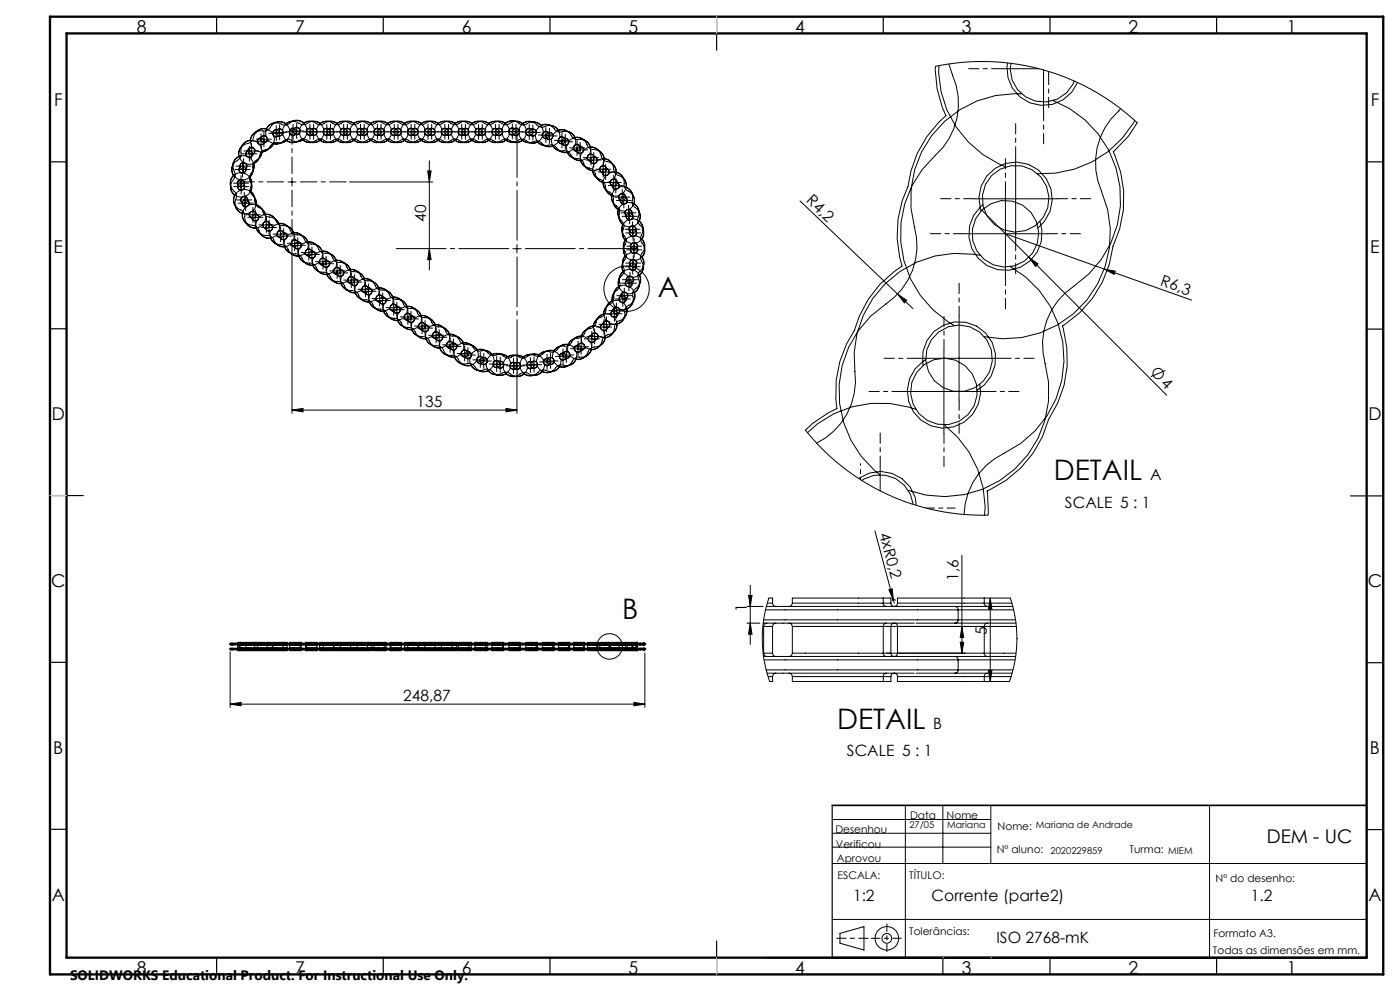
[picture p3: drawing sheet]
<svg xmlns="http://www.w3.org/2000/svg" width="420mm" height="297mm" viewBox="0 0 420 297" stroke-linecap="round" stroke-linejoin="round" font-family="sans-serif">
<defs><g id="words">
<g font-size="8.5">
<text x="197.3" y="88.9">A</text>
<text x="316.1" y="144">DETAIL</text>
<text x="186.7" y="185.5">B</text>
<text x="251.1" y="218.4">DETAIL</text>
</g>
<text font-size="5.6" x="380" y="252.6">DEM - UC</text>
<g font-size="5.3">
<text x="41" y="9.9">8</text>
<text x="88.5" y="9.9">7</text>
<text x="138.5" y="9.9">6</text>
<text x="188.5" y="9.9">5</text>
<text x="238.5" y="9.9">4</text>
<text x="288.5" y="9.9">3</text>
<text x="338.5" y="9.9">2</text>
<text x="386" y="9.9">1</text>
<text x="16.2" y="31.7">F</text>
<text x="411.2" y="31.7">F</text>
<text x="16.1" y="75.9">E</text>
<text x="411.1" y="75.9">E</text>
<text x="15.5" y="125.9">D</text>
<text x="410.5" y="125.9">D</text>
<text x="15.4" y="175.9">C</text>
<text x="410.4" y="175.9">C</text>
<text x="16" y="225.9">B</text>
<text x="411" y="225.9">B</text>
<text x="15.5" y="270.2">A</text>
<text x="410.5" y="270.2">A</text>
<text x="41" y="291.9">8</text>
<text x="88.5" y="291.9">7</text>
<text x="138.5" y="291.9">6</text>
<text x="188.5" y="291.9">5</text>
<text x="238.5" y="291.9">4</text>
<text x="288.5" y="291.9">3</text>
<text x="338.5" y="291.9">2</text>
<text x="386" y="291.9">1</text>
</g>
<g font-size="4.7">
<text x="241.6" y="60.4" transform="rotate(44 241.6 60.4)">R4,2</text>
<text x="127.8" y="66.6" transform="rotate(-90 127.8 66.6)">40</text>
<text x="347.9" y="85.4" transform="rotate(20 347.9 85.4)">R6,3</text>
<text x="348.1" y="115" transform="rotate(45 348.1 115)">4</text>
<text x="124.9" y="121.9">135</text>
<text x="345" y="144">A</text>
<text x="319.5" y="152.2">SCALE 5 : 1</text>
<text x="263.8" y="160.1" transform="rotate(75 263.8 160.1)">4xR0,2</text>
<text x="287.6" y="174.2" transform="rotate(-90 287.6 174.2)">1,6</text>
<text x="224.1" y="183.3" transform="rotate(-90 224.1 183.3)">1</text>
<text x="296.1" y="190.3" transform="rotate(-90 296.1 190.3)">5</text>
<text x="121" y="210">248,87</text>
<text x="280" y="218.4">B</text>
<text x="254.1" y="226.6">SCALE 5 : 1</text>
<text x="255.9" y="270">1:2</text>
<text x="279.5" y="270">Corrente (parte2)</text>
<text x="375.3" y="270">1.2</text>
<text x="298.9" y="282.5">ISO 2768-mK</text>
</g>
<text font-size="4.1" x="21" y="293.7">SOLIDWORKS Educational Product. For Instructional Use Only.</text>
<g font-size="3.2">
<text x="273" y="245.6">Data</text>
<text x="284" y="245.6">Nome</text>
<text x="250.6" y="249.7">Desenhou</text>
<text x="299.3" y="248.8">Nome:</text>
<text x="250.8" y="254.1">Verificou</text>
<text x="299" y="255.8">Nº aluno:</text>
<text x="338.9" y="255.8">Turma:</text>
<text x="251.1" y="258.3">Aprovou</text>
<text x="251.3" y="263.4">ESCALA:</text>
<text x="272.8" y="263.4">TÍTULO:</text>
<text x="364.7" y="264.4">Nº do desenho:</text>
<text x="272.8" y="280.2">Tolerâncias:</text>
<text x="364" y="280.7">Formato A3.</text>
<text x="363.9" y="285.8">Todas as dimensões em mm.</text>
</g>
<g font-size="2.8">
<text x="272.8" y="248">27/05</text>
<text x="284.2" y="248">Mariana</text>
<text x="310.8" y="248">Mariana de Andrade</text>
<text x="315.2" y="255.8">2020229859</text>
<text x="350.5" y="255.8">MIEM</text>
</g>
</g></defs>
<g fill="none" stroke="#000" stroke-width=".3">
<path d="M280.6 19.9l6.2-1 5.9-.5 5.6 .1 5 .5 8.9 1.7 6.6 2.2 5.5 2.3 4.9 2.6 4 2.6 3.6 2.6 4.4 3.8-2.7 4-4.5 4.7 .3 .7a32.5 32.5 0 0 1-.4 27.6 32.4 32.4 0 0 1-15.2 23.9 32.3 32.3 0 0 1-4.1 28 32.4 32.4 0 0 1-18.5 21.4l.3 7.3h-2.8l-7.2-.5-8.3-1.5-8.3-2.7-7.1-3.3-5.7-3.4-5.9-4.4-5.1-4.7-4.4-5 2.2-2 4.7-3.2 2.6-1.2a32.8 32.8 0 0 1 5.2-23.4 32.8 32.8 0 0 1 14.3-19.3 32.1 32.1 0 0 1 1.8-24 32.4 32.4 0 0 1 11.4-21.1 31.6 31.6 0 0 1-3.2-14.8zM281.7 19.7a31.3 31.3 0 0 0 20 30.3M284.7 19.2l1.1 3.3a20.9 20.9 0 0 1-5.2 24.1 31.5 31.5 0 0 0 5.6 50.9M302.3 18.9a10.9 10.9 0 0 0 7.8 12.3 10.9 10.9 0 0 0 13.2-6.5M303.3 19a9.9 9.9 0 0 0 7.1 11.2 9.9 9.9 0 0 0 11.8-5.9M81.6 40h2.5M82.6 39.7h2.5M82.9 38.7v2.5M83 39a1.1 1.1 0 0 1 1.9 .4 1.1 1.1 0 0 1-1.4 1.3M83.2 38.9a1.1 1.1 0 0 0-1.4 1.4 1.1 1.1 0 0 0 1.9 .4M83.9 38.4v2.5M86.6 39.5h2.5"/>
<path d="M87 39.2a3.2 3.2 0 0 0-2.8-2.7 3.2 3.2 0 0 0-3.3 1.9 2.45 2.45 0 0 1-2.6 .8 3.2 3.2 0 0 0-2.9 1.8 3.2 3.2 0 0 0 .5 3.4M87 40a3.3 3.3 0 0 1-4.3 2.8 3.5 3.5 0 0 0-2.3 1.9 3.1 3.1 0 0 1-4.1 0M87.7 39.3h2.5M87.9 38.3v2.5M88.2 38.6a1.1 1.1 0 0 1 1.4-.2 1.1 1.1 0 0 1 .4 1.4 1.1 1.1 0 0 1-1.5 .5M88.3 38.5a1.1 1.1 0 0 0-1.4 .5 1.1 1.1 0 0 0 .4 1.4 1.1 1.1 0 0 0 1.4-.2M89 38v2.5M89.8 39.8a3.3 3.3 0 0 0 2.2 2.7 3.3 3.3 0 0 0 3.4-.7l1-.1a4.7 4.7 0 0 0 4.1 .6l1.3-1.1 .4-1.2M89.9 38.8a3.3 3.3 0 0 1 5.5-1.5l1 .1a4.7 4.7 0 0 1 4.1-.7l1.3 1.2 .4 1.1M91.7 39.5h3.6M92.1 40a3.3 3.3 0 0 1-5.3 1.8h-1a5 5 0 0 1-3.5 1.3l-1.5-.8-.6-.8M92.1 39a3.3 3.3 0 0 0-2.3-2.8 3.3 3.3 0 0 0-3.5 1.1l-1.3 .2a3.2 3.2 0 0 0-3.9-.2 3.2 3.2 0 0 0-1.2 3.8"/>
<path d="M93 38.3v2.5M93.4 38.6a1.11 1.11 0 0 1 1.8 .9 1.11 1.11 0 0 1-1.8 .9M93.6 38.6a1.1 1.1 0 0 0-1.7 .9 1.1 1.1 0 0 0 1.7 .9M94.1 38.3v2.5M94.9 39a3.3 3.3 0 0 1 5.6-1.7l.9 .1a4.8 4.8 0 0 1 4.2-.7l.9 .7 .8 1.6M96.8 39.5h3.6M97.2 39a3.3 3.3 0 0 0-5.6-1.7l-.9 .1a4.8 4.8 0 0 0-4.2-.7l-1.3 1.2-.4 1.3M98 38.3v2.5M98.5 38.6a1.11 1.11 0 0 1 1.7 .9 1.11 1.11 0 0 1-1.7 .9M98.7 38.6a1.11 1.11 0 0 0-1.8 .9 1.11 1.11 0 0 0 1.8 .9M99.1 38.3v2.5M100 39a3.3 3.3 0 0 1 5.5-1.7l1 .1a4.7 4.7 0 0 1 4.2-.7l1.2 1.2 .5 1.1"/>
<path d="M101.8 39.5h3.6M103.1 38.3v2.5M103.5 38.6a1.1 1.1 0 0 1 1.8 .9 1.1 1.1 0 0 1-1.8 .9M103.7 38.6a1.1 1.1 0 0 0-1.7 .9 1.1 1.1 0 0 0 1.7 .9M104.2 38.3v2.5M105 39a3.3 3.3 0 0 1 5.6-1.7l.9 .1a4.8 4.8 0 0 1 4.2-.7l1 .7 .7 1.6M106.9 39.5h3.6M108.1 38.3v2.5M108.6 38.6a1.11 1.11 0 0 1 1.7 .9 1.11 1.11 0 0 1-1.7 .9M108.8 38.6a1.11 1.11 0 0 0-1.8 .9 1.11 1.11 0 0 0 1.8 .9M109.3 38.3v2.5M110.1 39a3.3 3.3 0 0 1 5.5-1.7l1 .1a4.7 4.7 0 0 1 4.2-.7l1.3 1.2 .4 1.1"/>
<path d="M111.9 39.5h3.7M113.2 38.3v2.5M113.7 38.6a1.1 1.1 0 0 1 1.7 .9 1.1 1.1 0 0 1-1.7 .9M113.8 38.6a1.1 1.1 0 0 0-1.7 .9 1.1 1.1 0 0 0 1.7 .9M114.3 38.3v2.5M115.1 39a3.3 3.3 0 0 1 5.6-1.7l1 .1a4.8 4.8 0 0 1 4.2-.7l1.2 1.2 .4 1.1M117 39.5h3.6M118.3 38.3v2.5M118.7 38.6a1.11 1.11 0 0 1 1.8 .9 1.11 1.11 0 0 1-1.8 .9M118.9 38.6a1.11 1.11 0 0 0-1.7 .9 1.11 1.11 0 0 0 1.7 .9M119.4 38.3v2.5M120.2 39a3.3 3.3 0 0 1 5.6-1.7l.9 .1a4.8 4.8 0 0 1 4.2-.7l1.3 1.2 .4 1.1"/>
<path d="M122.1 39.5h3.6M123.3 38.3v2.5M123.8 38.6a1.1 1.1 0 0 1 1.7 .9 1.1 1.1 0 0 1-1.7 .9M124 38.6a1.1 1.1 0 0 0-1.8 .9 1.1 1.1 0 0 0 1.8 .9M124.4 38.3v2.5M125.3 39a3.3 3.3 0 0 1 5.5-1.7l1 .1a4.8 4.8 0 0 1 4.2-.7l1.2 1.2 .5 1.1M127.1 39.5h3.6M128.4 38.3v2.5M128.8 38.6a1.11 1.11 0 0 1 1.8 .9 1.11 1.11 0 0 1-1.8 .9M129 38.6a1.1 1.1 0 0 0-1.7 .9 1.1 1.1 0 0 0 1.7 .9M129.5 38.3v2.5M130.4 39a3.3 3.3 0 0 1 5.5-1.7l.9 .1a4.8 4.8 0 0 1 4.2-.7l1 .7 .7 1.6"/>
<path d="M132.2 39.5h3.6M133.5 38.3v2.5M133.9 38.6a1.1 1.1 0 0 1 1.7 .9 1.1 1.1 0 0 1-1.7 .9M134.1 38.6a1.11 1.11 0 0 0-1.8 .9 1.11 1.11 0 0 0 1.8 .9M134.5 38.3v2.5M135.4 39a3.3 3.3 0 0 1 5.5-1.7l1 .1a4.7 4.7 0 0 1 4.2-.7l1.3 1.2 .4 1.1M137.3 39.5h3.6M138.5 38.3v2.5M139 38.6a1.1 1.1 0 0 1 1.7 .9 1.1 1.1 0 0 1-1.7 .9M139.1 38.6a1.1 1.1 0 0 0-1.7 .9 1.1 1.1 0 0 0 1.7 .9M139.6 38.3v2.5M142.3 39.5h3.6"/>
<path d="M143.5 38.3v2.5M144 38.6a1.11 1.11 0 0 1 1.8 .9 1.11 1.11 0 0 1-1.8 .9M144.2 38.6a1.11 1.11 0 0 0-1.7 .9 1.11 1.11 0 0 0 1.7 .9M144.7 38.3v2.5M145.5 39a3.3 3.3 0 0 1 5.6-1.7l.9 .1a4.7 4.7 0 0 1 4.2-.7l1.3 1.2 .4 1.1M147.4 39.5h3.6M148.6 38.3v2.5M149.1 38.6a1.1 1.1 0 0 1 1.7 .9 1.1 1.1 0 0 1-1.7 .9M149.3 38.6a1.1 1.1 0 0 0-1.8 .9 1.1 1.1 0 0 0 1.8 .9M149.7 38.3v2.5M150.6 39a3.3 3.3 0 0 1 2.3-2.6 3.3 3.3 0 0 1 3.3 .9l1.3 .1a3.3 3.3 0 0 1 3.6-.6 3.3 3.3 0 0 1 1.9 3M152.4 39.4h2.5"/>
<path d="M152.8 38.9a3.3 3.3 0 0 0-5.5-1.6l-1 .1a4.8 4.8 0 0 0-4.2-.7l-1.2 1.2-.5 1.1M152.9 40a3.3 3.3 0 0 1-5.6 1.8l-1-.1a4.8 4.8 0 0 1-4.2 .6l-1.2-1.1-.5-1.2M153.5 39.5h2.5M153.7 38.2v2.5M154.2 38.6a1.1 1.1 0 0 1 1.5 .3 1.1 1.1 0 0 1-.2 1.5 1.1 1.1 0 0 1-1.4 0M154.4 38.6a1.1 1.1 0 0 0-1.5 0 1.1 1.1 0 0 0-.1 1.5 1.1 1.1 0 0 0 1.4 .3M154.8 38.3v2.5M155.6 39a3.3 3.3 0 0 1 2.6-2.5 3.3 3.3 0 0 1 3.4 1.3l.9 .3a5.2 5.2 0 0 1 3.8-.1 3.2 3.2 0 0 1 1.6 3.3M157.5 39.6h2.5M158.6 39.7h2.5M158.7 38.3v2.5M159.3 38.7a1.1 1.1 0 0 1 1.6 1.1 1.1 1.1 0 0 1-1.8 .7"/>
<path d="M159.5 38.8a1.09 1.09 0 0 0-1.8 .6 1.09 1.09 0 0 0 1.6 1.1M159.8 38.4v2.6M160.8 39.4a3.3 3.3 0 0 1 2.9-2.1 3.3 3.3 0 0 1 3.1 1.9l.9 .3a4.7 4.7 0 0 1 4.1 .8l.8 1.5-.1 1.7M163.8 39.2v2.5M164.4 39.7a1.09 1.09 0 0 1 1.5 1.3 1.09 1.09 0 0 1-1.9 .4M164.6 39.8a1.11 1.11 0 0 0-1.5-.2 1.11 1.11 0 0 0-.3 1.4 1.11 1.11 0 0 0 1.3 .5M164.8 39.5v2.5M300.6 20.6h11.1M306.5 28.1a31.5 31.5 0 0 0-32.2 39.9 21 21 0 0 1-8.6 23.1 31.5 31.5 0 0 0-1.8 51.2M313.1 21v12.1M314.6 21.4v.9M316 30.2a31.5 31.5 0 0 1 6.1 55.6 21 21 0 0 0-8.6 23.1 31.5 31.5 0 0 1-41 38.1"/>
<path d="M336.2 32.6a21.3 21.3 0 0 0-5.8 24.7 31.5 31.5 0 0 1-35.1 43.6M340.4 36.1a31.2 31.2 0 0 1-29.1 16M71 54.9h2.5M71.1 55.9h2.5M71.5 50.8h2.5M71.8 49.8h2.5M72 50.2a1.1 1.1 0 0 1 1.3-1.5 1.1 1.1 0 0 1 .4 2M72 59.9h2.5M72 49.9a1.1 1.1 0 0 0 .4 2 1.1 1.1 0 0 0 1.4-1.4M72.3 53.7v2.5M72.3 56.9a3.2 3.2 0 0 0-2.2 3.1 3.2 3.2 0 0 0 2.3 3 2.38 2.38 0 0 1 1 2.5 3.1 3.1 0 0 0 2.2 2.7 3.1 3.1 0 0 0 3.3-1M72.4 54.7v2.5"/>
<path d="M72.4 51.7a3.3 3.3 0 0 0-3.2 2.4 3.3 3.3 0 0 0 1.4 3.7l.3 .9a4.7 4.7 0 0 0 .4 4.2 3.1 3.1 0 0 0 3.8 .8M72.7 49.6v2.5M72.8 56.8a3.4 3.4 0 0 1 3.7 4l.7 1.1a3.3 3.3 0 0 1 2.2 4.7M72.8 51.8a3.4 3.4 0 0 1 2.2 5l.3 1.2a3.4 3.4 0 0 1 .3 5.4M73 48.6v2.4M73.2 55.3a1.09 1.09 0 0 1-.8 1.7 1.09 1.09 0 0 1-1-1.6M73.2 55.5a1.1 1.1 0 0 0-1-1.7 1.1 1.1 0 0 0-.8 1.8M73.3 58.7v2.5M73.3 42.8l1.8-.8a4.7 4.7 0 0 1 4.8-3.4 4.6 4.6 0 0 1 5.9-1.6l.7-.4 1.2-.3a3.2 3.2 0 0 1 3.4 .5 6.1 6.1 0 0 1 5.1 .1 6 6 0 0 1 5 0 5.9 5.9 0 0 1 5.1 0 6 6 0 0 1 5.1 0 5.9 5.9 0 0 1 5 0 5.9 5.9 0 0 1 5.1 0 6 6 0 0 1 5 0 5.9 5.9 0 0 1 5.1 0 6 6 0 0 1 5.1 0 5.9 5.9 0 0 1 5 0 6 6 0 0 1 5.1 0 5.6 5.6 0 0 1 4.8 0l.9-.5a6.6 6.6 0 0 1 4.3 .6 5.1 5.1 0 0 1 5.5 .6 5.3 5.3 0 0 1 5.3 1.4 5 5 0 0 1 5 2.1 4.9 4.9 0 0 1 4.6 2.9 4.9 4.9 0 0 1 4.2 3.5 5 5 0 0 1 3.6 4.1 4.9 4.9 0 0 1 3 4.6 5 5 0 0 1 2.3 4.9 5 5 0 0 1 1.6 5.2 4.9 4.9 0 0 1 .8 5.4 5 5 0 0 1 0 5.4 4.9 4.9 0 0 1-.8 5.4 5 5 0 0 1-1.5 5.2 5 5 0 0 1-2.3 5 5 5 0 0 1-2.9 4.6 5.1 5.1 0 0 1-3.6 4 5 5 0 0 1-4.2 3.6 4.9 4.9 0 0 1-4.6 2.9 4.9 4.9 0 0 1-4.9 2.2 5.1 5.1 0 0 1-5.3 1.5 5 5 0 0 1-5.4 .6 5 5 0 0 1-5.4 0 5 5 0 0 1-5.4-.9 5 5 0 0 1-5.2-1.6 5 5 0 0 1-4.9-2.5 5.3 5.3 0 0 1-4.5-2.8 5.9 5.9 0 0 1-4.2-2.7 5.9 5.9 0 0 1-4.2-2.8 6.2 6.2 0 0 1-4.3-2.7 6.3 6.3 0 0 1-4.2-2.8 5.9 5.9 0 0 1-4.3-2.7 5.9 5.9 0 0 1-4.2-2.8 6.1 6.1 0 0 1-4.3-2.7 5.9 5.9 0 0 1-4.2-2.8 5.9 5.9 0 0 1-4.2-2.8 5.9 5.9 0 0 1-4.3-2.7 5.6 5.6 0 0 1-4.1-2.8 5.9 5.9 0 0 1-4.2-2.6 4.7 4.7 0 0 1-4.3-3 4.4 4.4 0 0 1-4-3.1l-.2-1.3-.2-.1a4.8 4.8 0 0 1-2.1-5.4 4.7 4.7 0 0 1-.3-5.9 4.6 4.6 0 0 1 1.6-5.7 4.5 4.5 0 0 1 1.7-4.1zM73.6 46.1h2.5M73.7 59.7v2.5M74.2 45.3h2.5"/>
<path d="M74.2 46.9a3.3 3.3 0 0 0-3.8 1.2 3.3 3.3 0 0 0 .1 3.9v.9a5 5 0 0 0-1.1 4.1 3.2 3.2 0 0 0 3.4 2.1M74.3 60a1.09 1.09 0 0 1-.2 1.9 1.09 1.09 0 0 1-1.5-1.2M74.3 45.2a1.1 1.1 0 0 1 1.7-.8 1.1 1.1 0 0 1-.2 1.9M74.4 45.1a1.1 1.1 0 0 0-.2 1.9 1.1 1.1 0 0 0 1.7-.9M74.6 47.1a3.4 3.4 0 0 1 .4 5.4l-.1 1.3a3.4 3.4 0 0 1-1.6 5.1M74.8 44.9v2.4M75.4 44v2.5M77 42.3h2.6M77.5 42.9a3.3 3.3 0 0 0-4-.2 3.3 3.3 0 0 0-1.2 3.8l-.3 .9a5.4 5.4 0 0 0-2.4 2.9 3.1 3.1 0 0 0 2.5 3.6M77.8 43.2a3.3 3.3 0 0 1-1.4 5.2l-.5 .9a4.7 4.7 0 0 1-1.3 4l-1 .5-1 .2M77.9 41.7h2.5M78.1 41.4a1.1 1.1 0 0 1 2-.3 1.1 1.1 0 0 1-.9 1.8"/>
<path d="M78.3 41.2a1.1 1.1 0 0 0-.9 1.8 1.1 1.1 0 0 0 1.9-.3M78.3 41.1v2.5M78.6 45.6l.9-.2a6.1 6.1 0 0 0 2.6-2.3 7.5 7.5 0 0 0 3.9-.9 5.1 5.1 0 0 0 4.8-.2 5.4 5.4 0 0 0 5.2 .1 6.3 6.3 0 0 0 5.2 .1 5.9 5.9 0 0 0 5.1 0 6 6 0 0 0 5.1 0 5.9 5.9 0 0 0 5 0 5.9 5.9 0 0 0 5.1 0 6 6 0 0 0 5 0 5.9 5.9 0 0 0 5.1 0 6 6 0 0 0 5.1 0 5.9 5.9 0 0 0 5 0 6 6 0 0 0 5.1 0 5.5 5.5 0 0 0 5-.2 6.3 6.3 0 0 0 4.3 .5l.6-.4a5.9 5.9 0 0 0 4.6 .5 5.9 5.9 0 0 0 4.5 1.2 5.9 5.9 0 0 0 4.3 1.9 5.8 5.8 0 0 0 4 2.5 5.9 5.9 0 0 0 3.6 3 6 6 0 0 0 3.2 3.5 5.9 5.9 0 0 0 2.5 3.9 5.9 5.9 0 0 0 2.1 4.3 5.7 5.7 0 0 0 1.3 4.5 5.7 5.7 0 0 0 .7 4.6 5.6 5.6 0 0 0 0 4.7 6 6 0 0 0-.6 4.6 5.8 5.8 0 0 0-1.3 4.6 5.6 5.6 0 0 0-2 4.2 5.9 5.9 0 0 0-2.6 4 5.8 5.8 0 0 0-3 3.5 5.8 5.8 0 0 0-3.6 3.1 5.6 5.6 0 0 0-4 2.5 5.7 5.7 0 0 0-4.2 1.9 6 6 0 0 0-4.6 1.3 5.8 5.8 0 0 0-4.6 .6 5.5 5.5 0 0 0-4.7-.1 5.6 5.6 0 0 0-4.7-.7 5.6 5.6 0 0 0-4.4-1.4 6.4 6.4 0 0 0-4.2-2.2 5.6 5.6 0 0 0-4.1-2.5 6 6 0 0 0-4.4-3 5.9 5.9 0 0 0-4.2-2.7 5.4 5.4 0 0 0-4.2-2.6 5.5 5.5 0 0 0-4.2-2.8 5.5 5.5 0 0 0-4.3-2.7 6.1 6.1 0 0 0-4.3-3 5.8 5.8 0 0 0-4.2-2.7 6 6 0 0 0-4.3-2.8 6 6 0 0 0-4.2-2.7 5.5 5.5 0 0 0-4.2-2.6 5.5 5.5 0 0 0-4.2-2.8 5.4 5.4 0 0 0-4.5-2.7l-.4-.8a4.4 4.4 0 0 0-3.6-2 6.4 6.4 0 0 0-2.8-2.9v-.9a6.7 6.7 0 0 0-1.7-3 5.8 5.8 0 0 0-.2-4.3 6.1 6.1 0 0 0 1.2-4.1 6.1 6.1 0 0 0 2.4-3.4zM79.2 40.5v2.5M81.9 40.2a3.2 3.2 0 0 0-3.5-1.5 3.2 3.2 0 0 0-2.4 2.9 2.36 2.36 0 0 1-2.3 1.5 3.1 3.1 0 0 0-2 2.7 3.1 3.1 0 0 0 1.5 3M82.1 40.6a3.4 3.4 0 0 1-3.1 4.4l-.7 .7a4.6 4.6 0 0 1-2.5 3.4l-1.2 .1-.9-.2M84.8 40a3.3 3.3 0 0 0 5.5 1.8l1-.1a4.8 4.8 0 0 0 4.2 .6l1.3-1.1 .4-1.2M86.4 54.5h2.4M87.6 53.3v2.5M94.9 40a3.3 3.3 0 0 0 5.6 1.8l.9-.1a4.8 4.8 0 0 0 4.2 .6l.9-.7 .8-1.6M100 40a3.3 3.3 0 0 0 5.5 1.8l1-.1a4.7 4.7 0 0 0 4.2 .6l1.2-1.1 .5-1.2M104.8 54.5h25"/>
<path d="M105 40a3.3 3.3 0 0 0 5.6 1.8l.9-.1a4.8 4.8 0 0 0 4.2 .6l1-.7 .7-1.6M110.1 40a3.3 3.3 0 0 0 5.5 1.8l1-.1a4.7 4.7 0 0 0 4.2 .6l1.3-1.1 .4-1.2M115.1 40a3.3 3.3 0 0 0 5.6 1.8l1-.1a4.8 4.8 0 0 0 4.2 .6l1.2-1.1 .4-1.2M120.2 40a3.3 3.3 0 0 0 5.6 1.8l.9-.1a4.8 4.8 0 0 0 4.2 .6l1.3-1.1 .4-1.2M125.3 40a3.3 3.3 0 0 0 5.5 1.8l1-.1a4.8 4.8 0 0 0 4.2 .6l1.2-1.1 .5-1.2M128.3 51.2h1l-.5 3.3zM128.8 48.2v32.7M130.4 40a3.3 3.3 0 0 0 5.5 1.8l.9-.1a4.8 4.8 0 0 0 4.2 .6l1-.7 .7-1.6M135.4 40a3.3 3.3 0 0 0 5.5 1.8l1-.1a4.7 4.7 0 0 0 4.2 .6l1.3-1.1 .4-1.2M145.5 40a3.3 3.3 0 0 0 5.6 1.8l.9-.1a4.7 4.7 0 0 0 4.2 .6l1.3-1.1 .4-1.1M150.6 40a3.3 3.3 0 0 0 5.4 1.8 3.5 3.5 0 0 1 2.9 .9 3.2 3.2 0 0 0 3.9-1.9M155.6 40a3.3 3.3 0 0 0 5.1 2.3l1 .1a5.4 5.4 0 0 0 3.4 1.5l1.6-.6 .9-1"/>
<path d="M160.6 40.4a3.3 3.3 0 0 0 4.7 3 3.7 3.7 0 0 1 2.5 1.7 3.1 3.1 0 0 0 4.3-.7M162.5 40.5h2.5M163.5 40.7h2.6M165.5 41.5a3.3 3.3 0 0 0 4.2 3.7l.9 .4a5 5 0 0 0 3.4 2.5l1.1-.2 1.2-.7M165.8 40.6a3.3 3.3 0 0 1 3.2-1.6 3.3 3.3 0 0 1 2.8 2.2l1.1 .6a3.3 3.3 0 0 1 3.4 1 3.3 3.3 0 0 1 .5 3.6M167.3 42.1h2.5M168.3 42.5h2.5M168.6 40.8v2.5M169.3 41.4a1.09 1.09 0 0 1 1.3 1.5 1.09 1.09 0 0 1-2 .2M169.5 41.5a1.09 1.09 0 0 0-1.9 .1 1.09 1.09 0 0 0 1.2 1.5M169.6 41.3v2.5M170.1 43.4a3.3 3.3 0 0 0 3.6 4.2l.9 .5a5.1 5.1 0 0 0 2.5 2.8l1.7 .1 1.2-.5"/>
<path d="M170.6 42.5a3.3 3.3 0 0 1 3.4-1.2 3.3 3.3 0 0 1 2.4 2.7l1 .7a3.3 3.3 0 0 1 3.3 1.5 3.3 3.3 0 0 1 0 3.6M171.8 44.3h2.5M172.8 44.9h2.5M173.1 43.1v2.5M174 43.8a1.1 1.1 0 0 1 1 1.7 1.1 1.1 0 0 1-2-.1M174 43.7v2.5M174.1 43.9a1.1 1.1 0 0 0-1.9-.1 1.1 1.1 0 0 0 1 1.6M174.4 45.8a3.3 3.3 0 0 0 3 4.8l1 .9a3.3 3.3 0 0 0 4.8 2.8M175 45a3.3 3.3 0 0 1 3.5-.6 3.3 3.3 0 0 1 2.1 2.9l.6 .8a4.8 4.8 0 0 1 3.5 2.4v1.7l-.7 1.5M176 47.3h2.5M176.8 48h2.6M177.3 46v2.5"/>
<path d="M178.1 46.7v2.5M178.2 46.9a1.1 1.1 0 0 1 1 1.1 1.1 1.1 0 0 1-1 1.1 1.1 1.1 0 0 1-1.2-.9M178.3 47a1.11 1.11 0 0 0-1.9-.5 1.11 1.11 0 0 0 .8 1.9M178.4 48.9a3.3 3.3 0 0 0 2.3 5.1l.6 .8a4.7 4.7 0 0 0 2.1 3.7l1.1 .3 1.3-.2M179.1 48.2a3.3 3.3 0 0 1 3.5-.1 3.3 3.3 0 0 1 1.6 3.2l.8 1a3.3 3.3 0 0 1 2.7 2.4 3.3 3.3 0 0 1-1 3.4M179.7 50.7h2.5M180.4 51.6h2.6M180.9 49.5v2.5M181.7 50.3v2.5M181.8 52.6a3.2 3.2 0 0 0 1.3 5.1 2.46 2.46 0 0 1 .9 2.6 3.2 3.2 0 0 0 3.8 2.9M181.9 50.5a1.1 1.1 0 0 1 .5 1.9 1.1 1.1 0 0 1-1.8-.7M182 50.6a1.1 1.1 0 0 0-1.1-1 1.1 1.1 0 0 0-1 1 1.1 1.1 0 0 0 .8 1.2"/>
<path d="M182.6 52a3.3 3.3 0 0 1 3.6 .3 3.3 3.3 0 0 1 1.1 3.4l.4 .9a5 5 0 0 1 2.6 3.4l-.4 1.6-1.2 1.2M182.9 54.7h2.4M183.5 55.6h2.4M184.1 53.5v2.5M184.7 54.4v2.5M184.7 56.6a3.2 3.2 0 0 0 .5 5.3 2.49 2.49 0 0 1 .5 2.7 3.2 3.2 0 0 0 3.4 3.4M185.1 54.6a1.1 1.1 0 0 1 .2 2 1.1 1.1 0 0 1-1.7-1M185.2 54.7a1.09 1.09 0 0 0-1.7-.9 1.09 1.09 0 0 0 .2 1.9M185.4 59.1h2.5M185.6 56.2a3.3 3.3 0 0 1 3.4 .8 3.3 3.3 0 0 1 .7 3.6 3.5 3.5 0 0 0 1.7 2.4 3.2 3.2 0 0 1-1.4 4.8M186.7 57.9v2.5M187.1 58.8v2.5"/>
<path d="M187.7 59.1a1.11 1.11 0 0 1-.1 2 1.11 1.11 0 0 1-1.5-1.2M187.7 59.3a1.11 1.11 0 0 0-1.5-1.2 1.11 1.11 0 0 0-.1 2M292.2 59.6h25M301.6 57.6v24.9M304.7 47.1v25M72.4 60.9h2.5M74 61.8a3.3 3.3 0 0 0-1 3.8 3.3 3.3 0 0 0 3.4 2.1 3.4 3.4 0 0 1 1.8 2.4 3.2 3.2 0 0 0 4.9 .1M74.4 60.2a1.1 1.1 0 0 0-1.5-1.3 1.1 1.1 0 0 0-.2 2M74.4 61.6a3.4 3.4 0 0 1 4.8 2.5l.7 .7a4.6 4.6 0 0 1 3.7 2.1l.3 1.1-.3 1.3M74.6 64.4h2.5M75.3 65.2h2.5M75.9 63.1v2.5"/>
<path d="M76.6 63.9v2.5M76.8 64.1a1.09 1.09 0 0 1 .5 1.9 1.09 1.09 0 0 1-1.8-.7M77 64.2a1.1 1.1 0 0 0-1.8-.7 1.1 1.1 0 0 0 .4 1.9M77.1 66a3.3 3.3 0 0 0 .4 3.4 3.3 3.3 0 0 0 3.2 1.2 3.4 3.4 0 0 1 2 2.3 3.2 3.2 0 0 0 4.7 0M77.5 65.3a3.3 3.3 0 0 1 5.7 1.5l.8 .6a5.4 5.4 0 0 1 3.5 1.3l.7 1.6-.2 1.7M78.7 67.4h2.5M79.4 68.2h2.6M79.9 66.2v2.5M80.7 67v2.5M80.9 67.1a1.09 1.09 0 0 1 .9 1.2 1.09 1.09 0 0 1-1 1 1.09 1.09 0 0 1-1.2-.9M81 67.2a1.1 1.1 0 0 0-1.2-.9 1.1 1.1 0 0 0-1 1.1 1.1 1.1 0 0 0 1 1.1M81.2 69.1a3.3 3.3 0 0 0 3.8 4.3l1 .7a3.3 3.3 0 0 0 5.7 1.6"/>
<path d="M81.7 68.2a3.3 3.3 0 0 1 5.7 1.4l.8 .6a5.2 5.2 0 0 1 3.5 1.3l.7 1.6-.2 1.7M82.9 70.2h2.5M83.8 70.8h2.5M84.2 68.9v2.5M85 69.7a1.1 1.1 0 0 1 1 1.7 1.1 1.1 0 0 1-1.9-.2M85.1 69.5v2.5M85.2 69.8a1.12 1.12 0 0 0-2-.2 1.12 1.12 0 0 0 1 1.7M85.5 71.7a3.3 3.3 0 0 0 3.7 4.5l1.1 .7a3.3 3.3 0 0 0 5.6 1.5M86.1 70.8a3.3 3.3 0 0 1 5.6 1.6l.7 .6a5.2 5.2 0 0 1 3.6 1.3l.7 1.5-.3 1.7M87.1 73h2.5M87.6 71.8v52.1M88.1 73.6h2.5"/>
<path d="M88.4 71.7v2.5M89.3 72.4a1.11 1.11 0 0 1 1 1.7 1.11 1.11 0 0 1-2-.2M89.3 72.3v2.5M89.4 72.5a1.1 1.1 0 0 0-1.9-.2 1.1 1.1 0 0 0 .9 1.7M89.7 74.4a3.3 3.3 0 0 0 3.8 4.5 3.4 3.4 0 0 1 2 2.3 3.1 3.1 0 0 0 4.6 0M90.3 73.6a3.2 3.2 0 0 1 5.4 1.3 2.36 2.36 0 0 0 2.5 1 3.2 3.2 0 0 1 2.5 4.4M91.4 75.7h2.5M92.3 76.3h2.5M92.6 74.4v2.5M93.5 75.2a1.09 1.09 0 0 1 1 1.7 1.09 1.09 0 0 1-2-.2M93.6 75v2.5M93.7 75.3a1.11 1.11 0 0 0-1.4-.7 1.11 1.11 0 0 0-.8 1.3 1.11 1.11 0 0 0 1.2 .9"/>
<path d="M94 77.2a3.3 3.3 0 0 0 3.7 4.5l.9 .4a5.2 5.2 0 0 0 2.6 2.7h1.7l1.5-.9M94.6 76.3a3.3 3.3 0 0 1 5.6 1.6l1 .7a3.3 3.3 0 0 1 3.8 4.4M95.6 78.5h2.5M96.6 79.1h2.5M96.9 77.2v2.5M97.8 78a1.1 1.1 0 0 1 1.1 .9 1.1 1.1 0 0 1-.8 1.2 1.1 1.1 0 0 1-1.3-.7M97.8 77.8v2.5M97.9 78.1a1.1 1.1 0 0 0-1.3-.7 1.1 1.1 0 0 0-.8 1.2 1.1 1.1 0 0 0 1.1 .9M98.2 79.9a3.3 3.3 0 0 0 3.8 4.5l.8 .5a5.2 5.2 0 0 0 2.6 2.7h1.7l1.5-.9M98.8 79.1a3.3 3.3 0 0 1 5.6 1.5 3.4 3.4 0 0 0 2.9 1 3.2 3.2 0 0 1 1.9 4.2M101.1 79.9v2.5M128.8 74.5l.5 3.3h-1z"/>
<path d="M153.8 74.5h2.6M155.1 73.3v2.5M185.9 60.1h2.5M187 61.1a3.3 3.3 0 0 0-.1 5.6l.3 .9a4.6 4.6 0 0 0 .3 4.2l.9 .8 1.3 .4M187.3 63.8h2.5M187.6 64.9h2.5M187.9 60.7a3.3 3.3 0 0 1 3.3 1.4 3.3 3.3 0 0 1 .1 3.6l.1 1a4.8 4.8 0 0 1 1.6 3.3l-.2 1.2-.7 .9-1.5 .8M188.5 68.8h2.5M188.6 62.6v2.4M188.6 79.9h2.5M188.6 65.8a3.2 3.2 0 0 0-1.1 5.2 2.36 2.36 0 0 1-.2 2.8 3.1 3.1 0 0 0 2.2 4.2M188.7 69.8h2.5"/>
<path d="M188.7 78.9h2.5M188.9 63.6v2.5M189 73.8h2.5M189 74.9h2.5M189 79.4a1.09 1.09 0 0 1 1.1-1.6 1.09 1.09 0 0 1 .6 1.8M189 79.2a1.09 1.09 0 0 0 .7 1.8 1.09 1.09 0 0 0 1.1-1.6M189.3 74.3a1.09 1.09 0 0 0 .9 1.7 1.09 1.09 0 0 0 .9-1.7M189.3 74.4a1.09 1.09 0 0 1 .9-1.7 1.09 1.09 0 0 1 .9 1.7M189.5 70.7a3.3 3.3 0 0 0-1.7 5.4l-.1 1.3a3.4 3.4 0 0 0 1 5.5M189.5 65.6a3.3 3.3 0 0 1 3.1 1.9 3.3 3.3 0 0 1-.4 3.5l.1 1.3a3.3 3.3 0 0 1-1.3 5.6l-.5 .1M189.5 64a1.11 1.11 0 0 1-.3 1.9 1.11 1.11 0 0 1-1.4-1.4M189.6 64.2a1.09 1.09 0 0 0-1.4-1.4 1.09 1.09 0 0 0-.3 1.9"/>
<path d="M189.7 75.7a3.3 3.3 0 0 0-2.4 5.1l-.3 1.3a3.3 3.3 0 0 0 .1 5.5M189.8 67.5v2.5M189.8 78.7v2.5M189.9 68.6v2.5M190 77.6v2.5M190.2 72.6v3.5M190.5 70.7a3.3 3.3 0 0 1 2.7 2.2 3.3 3.3 0 0 1-.9 3.5 3.6 3.6 0 0 0 .6 2.9 3.2 3.2 0 0 1-3.3 3.8M190.6 75.8a3.2 3.2 0 0 1 2.4 2.4 3.2 3.2 0 0 1-1.2 3.3 2.43 2.43 0 0 0-.1 2.7 3.2 3.2 0 0 1-3.7 3.8M190.7 69.1a1.1 1.1 0 0 1-.6 1.8 1.1 1.1 0 0 1-1.2-1.6M190.7 69.2a1.1 1.1 0 0 0-1.1-1.5 1.1 1.1 0 0 0-.7 1.8M240 60.2l29.3 27.9M289.1 70.1h25"/>
<path d="M294 76.5a31.5 31.5 0 0 0-37.5 34.9 20.9 20.9 0 0 1-11.5 21.4M294.3 63.2a11 11 0 0 1 13.5-14.2 11 11 0 0 1 3.7 19.2M294.5 63l55.5 55.5M294.9 61.4a11 11 0 0 0 3.6 19.2 11 11 0 0 0 13.5-14.2M301.6 70.1l29.7 10.5M303.1 79.9a31.5 31.5 0 0 1-1.9 56 21 21 0 0 0-12 18.3M308.7 77.1l2.7 2-.7 .7zM99.9 81.2h2.5M100.8 81.8h2.5M102 80.7a1.1 1.1 0 0 1 1.1 .9 1.1 1.1 0 0 1-.8 1.3 1.1 1.1 0 0 1-1.3-.7M102.1 80.6v2.4M102.2 80.8a1.09 1.09 0 0 0-2-.2 1.09 1.09 0 0 0 1 1.7"/>
<path d="M102.5 82.7a3.3 3.3 0 0 0 3.7 4.5l.8 .4a5.2 5.2 0 0 0 2.6 2.7l1.8 .1 1.5-.9M103 81.8a3.2 3.2 0 0 1 5.4 1.3 2.46 2.46 0 0 0 2.5 1.1 3.1 3.1 0 0 1 2.5 4.4M104.1 84h2.5M105.1 84.6h2.5M105.4 82.7v2.5M106.3 83.5a1.09 1.09 0 0 1 .9 1.7 1.09 1.09 0 0 1-1.9-.3M106.3 83.3v2.5M106.4 83.6a1.1 1.1 0 0 0-1.3-.7 1.1 1.1 0 0 0-.8 1.2 1.1 1.1 0 0 0 1.1 1M106.7 85.5a3.3 3.3 0 0 0 3.7 4.4 3.4 3.4 0 0 1 2 2.3 3.2 3.2 0 0 0 4.7 0M107.3 84.6a3.3 3.3 0 0 1 5.6 1.5l.8 .6a4.9 4.9 0 0 1 3.8 1.8l.4 1.1-.2 1.7M108.4 86.7h2.5M109.3 87.3h2.5"/>
<path d="M109.6 85.5v2.5M110.5 86.2a1.11 1.11 0 0 1 1.1 1 1.11 1.11 0 0 1-.8 1.2 1.11 1.11 0 0 1-1.3-.7M110.5 86.1v2.5M110.6 86.3a1.1 1.1 0 0 0-1.3-.6 1.1 1.1 0 0 0-.8 1.2 1.1 1.1 0 0 0 1.2 .9M111 88.2a3.3 3.3 0 0 0 3.7 4.5l1 .7a3.3 3.3 0 0 0 5.7 1.6M111.5 87.3a3.3 3.3 0 0 1 5.6 1.6l.8 .6a5.2 5.2 0 0 1 3.5 1.3l.7 1.6-.2 1.7M112.6 89.5h2.5M113.5 90.1h2.5M113.9 88.2v2.5M114.7 89a1.1 1.1 0 0 1 1 1.6 1.1 1.1 0 0 1-1.9-.1M114.8 88.8v2.5M114.9 89.1a1.11 1.11 0 0 0-1.3-.7 1.11 1.11 0 0 0-.8 1.2 1.11 1.11 0 0 0 1.1 1"/>
<path d="M115.2 91a3.3 3.3 0 0 0 3.7 4.5l1.1 .7a3.3 3.3 0 0 0 5.6 1.5M115.8 90.1a3.3 3.3 0 0 1 5.6 1.6l.7 .5a5.2 5.2 0 0 1 3.6 1.4l.7 1.5-.2 1.7M116.8 92.2h2.5M117.8 92.8h2.5M118.1 91v2.5M119 91.7a1.11 1.11 0 0 1 1 1.7 1.11 1.11 0 0 1-2-.2M119 91.6v2.5M119.1 91.8a1.11 1.11 0 0 0-1.9-.2 1.11 1.11 0 0 0 .9 1.7M119.5 93.7a3.3 3.3 0 0 0 3.7 4.5l.8 .5a4.7 4.7 0 0 0 2.6 2.6 3.1 3.1 0 0 0 3.2-.8M120 92.8a3.2 3.2 0 0 1 5.4 1.4 2.36 2.36 0 0 0 2.5 1 3.2 3.2 0 0 1 2.5 4.4M121.1 95h2.5M122 95.6h2.5"/>
<path d="M122.3 93.7v2.5M123.2 94.5a1.09 1.09 0 0 1 1 1.7 1.09 1.09 0 0 1-2-.2M123.3 94.3v2.5M123.4 94.6a1.1 1.1 0 0 0-2-.2 1.1 1.1 0 0 0 1 1.7M123.7 96.5a3.3 3.3 0 0 0 3.7 4.5l.9 .4a5.2 5.2 0 0 0 2.6 2.7h1.7l1.4-.8M124.3 95.6a3.3 3.3 0 0 1 5.6 1.6l1.1 .7a3.3 3.3 0 0 1 3.6 4.5M125.3 97.8h2.5M126.3 98.4h2.5M126.6 96.5v2.5M127.5 97.3a1.11 1.11 0 0 1 1.1 .9 1.11 1.11 0 0 1-.8 1.2 1.11 1.11 0 0 1-1.3-.7M127.5 97.1v2.5M127.6 97.4a1.1 1.1 0 0 0-1.3-.7 1.1 1.1 0 0 0-.8 1.2 1.1 1.1 0 0 0 1.1 .9"/>
<path d="M128 99.2a3.3 3.3 0 0 0 3.7 4.5l.8 .5a5.2 5.2 0 0 0 2.6 2.7h1.7l1.6-1M128.5 98.4a3.3 3.3 0 0 1 5.6 1.5 3.4 3.4 0 0 0 2.9 1 3.1 3.1 0 0 1 1.9 4.2M130.8 99.2v2.5M131.8 99.9v2.4M178.4 99.6v2.5M180 98h2.5M180.2 98.3a3.3 3.3 0 0 0-5.1 2.2 3.4 3.4 0 0 1-2.8 1.1 3.2 3.2 0 0 0-1.9 3.9M180.7 97.2h2.5M180.8 97.1a1.1 1.1 0 0 1 1.8-.7 1.1 1.1 0 0 1-.4 1.9M180.9 99a3.3 3.3 0 0 1 .1 3.6 3.3 3.3 0 0 1-3.3 1.5l-.8 .5a5.2 5.2 0 0 1-2.4 2.9 3.1 3.1 0 0 1-3.6-1.1M180.9 97a1.09 1.09 0 0 0-.4 1.9 1.09 1.09 0 0 0 1.8-.8M181.2 96.8v2.5"/>
<path d="M181.9 96v2.5M183.1 94h2.5M183.4 94.4a3.3 3.3 0 0 0-4.8 2.9 3.3 3.3 0 0 1-2.6 1.5 3.2 3.2 0 0 0-1.3 4.2M183.7 93.1h2.5M183.8 93.2a1.11 1.11 0 0 1 1.7-1 1.11 1.11 0 0 1-.2 2M183.9 93a1.1 1.1 0 0 0-.2 2 1.1 1.1 0 0 0 1.7-1M184.2 95a3.3 3.3 0 0 1 .6 3.6 3.3 3.3 0 0 1-3 1.9l-.8 .7a4.6 4.6 0 0 1-2.5 3.4l-.6 .1a2.88 2.88 0 0 1-2.6-.9M184.3 92.8v2.5M184.9 91.9v2.5M185.6 89.6h2.5M186 90.2a3.3 3.3 0 0 0-4.4 3.5l-.5 .8a4.7 4.7 0 0 0-3 3v1.1l.5 1.3M186 88.6h2.5"/>
<path d="M186.2 88.8a1.09 1.09 0 0 1 1.5-1.2 1.09 1.09 0 0 1 .1 2M186.3 88.6a1.1 1.1 0 0 0 0 2 1.1 1.1 0 0 0 1.6-1.2M186.8 88.4v2.5M186.8 90.6a3.3 3.3 0 0 1 1.1 3.4 3.3 3.3 0 0 1-2.7 2.4l-.7 1.1a3.3 3.3 0 0 1-1.6 3.2 3.3 3.3 0 0 1-3.6-.1M187.3 87.4v2.5M187.4 84.9h2.5M187.7 83.9h2.5M187.9 85.5a3.3 3.3 0 0 0-3.8 4.2l-.4 .9a4.6 4.6 0 0 0-2.5 3.3l.1 1.2 .7 1.1M187.9 84.2a1.09 1.09 0 0 1 1.4-1.4 1.09 1.09 0 0 1 .4 1.9M188 84a1.09 1.09 0 0 0-.3 1.5 1.09 1.09 0 0 0 1.4 .4 1.09 1.09 0 0 0 .6-1.4M188.7 83.6v2.5M188.8 85.9a3.3 3.3 0 0 1 1.6 3.2 3.3 3.3 0 0 1-2.3 2.8l-.6 .8a4.6 4.6 0 0 1-1.4 3.9 3 3 0 0 1-3.3 .2"/>
<path d="M189 82.6v2.5M189.2 80.7a3.3 3.3 0 0 0-3.2 4.6l-.4 1.3a3.3 3.3 0 0 0-.7 5.5M190.1 80.9a3.3 3.3 0 0 1 2 3 3.3 3.3 0 0 1-1.9 3l-.4 1.2a3.3 3.3 0 0 1-.6 3.6 3.3 3.3 0 0 1-3.5 .9M269.3 88.1l2.7 1.9-.7 .8zM269.3 88.1l4.6 4.4M287.7 94.9v25M331.3 80.6l3.3 .7-.4 .9zM331.3 80.6l26.2 9.4M129.6 100.5h2.5M130.5 101.1h2.5M131.7 100a1.1 1.1 0 0 1 1.1 .9 1.1 1.1 0 0 1-.8 1.3 1.1 1.1 0 0 1-1.3-.7M131.9 100.1a1.11 1.11 0 0 0-1.3-.7 1.11 1.11 0 0 0-.9 1.3 1.11 1.11 0 0 0 1.2 .9"/>
<path d="M132.2 102a3.3 3.3 0 0 0 .5 3.5 3.3 3.3 0 0 0 3.3 1l1.1 .7a3.3 3.3 0 0 0 2.7 2.3 3.3 3.3 0 0 0 3.3-1.5M132.8 101.2a3.3 3.3 0 0 1 5.5 1.4 3.4 3.4 0 0 0 2.9 .8 3.2 3.2 0 0 1 2.2 3.7M133.8 103.4h2.5M134.8 103.9h2.5M135 102.1v2.5M135.8 102.8a1.1 1.1 0 0 1 1.2 1.6 1.1 1.1 0 0 1-2-.1M136 102.6v2.5M136 102.9a1.11 1.11 0 0 0-1.4-.6 1.11 1.11 0 0 0-.7 1.3 1.11 1.11 0 0 0 1.3 .9M136.5 104.7a3.3 3.3 0 0 0 .8 3.6 3.3 3.3 0 0 0 3.5 .6 3.5 3.5 0 0 1 2.4 1.8 3.2 3.2 0 0 0 4.8-1.3M137 103.9a3.2 3.2 0 0 1 5.2 .6 2.41 2.41 0 0 0 2.7 .6 3.1 3.1 0 0 1 3.3 3.3M138.1 105.9h2.5M139.1 106.4h2.5"/>
<path d="M139.4 104.7v2.5M140.2 105.3a1.1 1.1 0 0 1 1.1 1.6 1.1 1.1 0 0 1-1.9 .1M140.3 105.4a1.09 1.09 0 0 0-1.9 .1 1.09 1.09 0 0 0 1.2 1.5M140.4 105.2v2.5M141 107.2a3.3 3.3 0 0 0 1.3 3.3 3.3 3.3 0 0 0 3.6 .1l1 .2a5 5 0 0 0 3.3 1.6 3.1 3.1 0 0 0 2.9-2.3M141.4 106.3a3.2 3.2 0 0 1 5.3-.3 2.42 2.42 0 0 0 2.7 .2 3.1 3.1 0 0 1 3.8 2.9M142.8 107.9h2.5M143.9 108.2h2.5M144.1 106.6v2.5M144.8 107.2a1.11 1.11 0 0 1 1.3 .6 1.11 1.11 0 0 1-.4 1.4 1.11 1.11 0 0 1-1.5-.3M145 107.2a1.11 1.11 0 0 0-1.5-.3 1.11 1.11 0 0 0-.4 1.5 1.11 1.11 0 0 0 1.3 .5M145.1 107v2.5"/>
<path d="M145.8 108.9a3.3 3.3 0 0 0 1.9 3.1 3.3 3.3 0 0 0 3.5-.4l1.3 .1a3.3 3.3 0 0 0 3.4 1 3.3 3.3 0 0 0 2.4-2.7M146.1 107.9a3.3 3.3 0 0 1 5.5-.8l1 .1a4.9 4.9 0 0 1 4.2-.2l.9 .8 .5 1.2M147.7 109.1h2.5M148.8 109.3h2.5M149 107.9v2.5M149.6 108.3a1.1 1.1 0 0 1 1.6 1.2 1.1 1.1 0 0 1-1.9 .6M149.8 108.3a1.09 1.09 0 0 0-1.9 .6 1.09 1.09 0 0 0 1.6 1.2M150.1 108.1v2.5M152.8 109.6l3.6 .1M154 108.4v2.5M154.5 108.8a1.1 1.1 0 0 1 1.7 .9 1.1 1.1 0 0 1-1.7 .9M154.7 108.8a1.11 1.11 0 0 0-1.8 .8 1.11 1.11 0 0 0 1.8 1"/>
<path d="M155.1 111.8v12.1M155.1 108.4v2.5M157.9 109.4h2.5M158.9 109.3h2.5M159.1 108.2v2.5M159.5 108.5a1.09 1.09 0 0 1 1.8 .7 1.09 1.09 0 0 1-1.6 1M159.6 108.5a1.11 1.11 0 0 0-1.4 .3 1.11 1.11 0 0 0 .2 1.5 1.11 1.11 0 0 0 1.5-.1M160.2 108.1v2.4M162.8 108.5h2.5M163.2 108.2a3.3 3.3 0 0 0-5.6-1l-.9 .1a4.7 4.7 0 0 0-4.3-.4l-.8 .8-.6 1.2M163.3 109.1a3.3 3.3 0 0 1-1.9 3.1 3.3 3.3 0 0 1-3.5-.5 3.5 3.5 0 0 0-2.9 .9 3.2 3.2 0 0 1-4.1-2.7M163.9 108.2h2.5"/>
<path d="M164.1 107.2v2.5M164.3 107.5a1.1 1.1 0 0 1 1.9 .4 1.1 1.1 0 0 1-1.4 1.3M164.5 107.5a1.11 1.11 0 0 0-1.5 1.3 1.11 1.11 0 0 0 2 .4M165.1 106.9v2.5M167.6 106.8h2.5M167.9 106.7a3.2 3.2 0 0 0-5.3-.4 2.37 2.37 0 0 1-2.7 .1 3.2 3.2 0 0 0-3.9 2.7M168.2 107.6a3.3 3.3 0 0 1-1.4 3.3 3.3 3.3 0 0 1-3.6 0 3.7 3.7 0 0 0-2.7 1.4 3.2 3.2 0 0 1-4.5-2.2M168.6 106.4h2.5M168.9 105.6v2.5M168.9 105.8a1.1 1.1 0 0 1 2 .1 1.1 1.1 0 0 1-1.2 1.6M169.1 105.8a1.1 1.1 0 0 0-1.2 1.5 1.1 1.1 0 0 0 2 .1M169.9 105.1v2.5"/>
<path d="M172.2 104.5h2.5M172.4 104.5a3.3 3.3 0 0 0-5.6 .6l-.9 .4a4.6 4.6 0 0 0-4.1 .8l-.6 1-.3 1.3M172.9 105.3a3.3 3.3 0 0 1-1 3.5 3.3 3.3 0 0 1-3.5 .5 3.4 3.4 0 0 0-2.5 1.8 3.2 3.2 0 0 1-4.8-1.5M173.1 103.9h2.5M173.3 103.5a1.1 1.1 0 0 1 2-.2 1.1 1.1 0 0 1-1 1.7M173.4 103.3v2.5M173.5 103.4a1.09 1.09 0 0 0-1 1.7 1.09 1.09 0 0 0 1.9-.2M174.3 102.7v2.5M176.3 101.6h2.5M176.5 101.7a3.3 3.3 0 0 0-5.4 1.4l-1.1 .6a3.3 3.3 0 0 0-4.2 3.7M177.1 100.9h2.5M177.1 102.5a3.3 3.3 0 0 1-.4 3.5 3.3 3.3 0 0 1-3.5 1.1 3.4 3.4 0 0 0-2.1 2 3.2 3.2 0 0 1-5-.8"/>
<path d="M177.3 100.6a1.1 1.1 0 0 1 1.9-.5 1.1 1.1 0 0 1-.7 1.8M177.4 100.5a1.1 1.1 0 0 0-.7 1.8 1.1 1.1 0 0 0 1.9-.5M177.6 100.3v2.5M270.7 117.3h25M275.2 107.4h25M276.9 109.5a11 11 0 0 1 15.4-12.1 11 11 0 0 1 .9 19.5M277.7 107.8a11 11 0 0 0 .9 19.5 11 11 0 0 0 15.4-12.1M283.2 104.8v25M349.6 111l-4.4 1.9M87.6 122.9l3.3-.5v1zM87.6 122.9h67.5M151.8 122.4l3.3 .5-3.3 .5z"/>
<path d="M264.1 139.8v7.3M274.7 122.7a31.1 31.1 0 0 0-32.4 7M283.3 127.3a31 31 0 0 1 12 27.1M257.6 143.4a10.9 10.9 0 0 1 17.3 8M258.6 144a9.9 9.9 0 0 1 15.4 7.2M262.5 159.1l5.5 20.7M224.6 178.5h1l-.5 3.2zM225.1 175.4v17.7M265 179.2h-27.3v1.6M265 179.2h2.3v1.6M265 179.2v1.6M266.7 176.7l1-.2 .3 3.3z"/>
<path d="M268 179.8l.3 1M268.8 179.9l-.7-.1-.6 .3M288.6 166.4v29.4M295.3 179.2h7.8l1.5 6.3 .5 5.3-.2 3.9-.5 3.6-1.6 6h-7.5M295.3 179.2h-26.1v1.6M295.3 179.2v1.6M297.1 179.2l.5 3.4h-1.1zM297.1 179.2v25.1M69 193.2l.6 .1M69 194.7l.6 .1M69 192.9h.5M69 193.2h.5"/>
<path d="M69 194.4h.5M69 194.7h.5M69 192.9v.3M69 194.4v.3M69 195.4v16.6M69.5 193.2l.1 .1M69.5 194.7l.1 .1M69.5 192.9h2M69.5 193.2h2M69.5 194.4h2M69.5 194.7h2M69.5 192.9v.3"/>
<path d="M69.5 194.4v.3M69.6 192.8l-.6 .1M69.6 194.3l-.6 .1M69.6 192.8l-.1 .1M69.6 194.3l-.1 .1M69.6 192.8h2M69.6 193.3h2M69.6 194.3h2M69.6 194.8h2M71.2 193.3l.1 .1M71.2 194.8l.1 .1M71.3 192.7l-.1 .1"/>
<path d="M71.3 194.2l-.1 .1M71.3 194.9l.4 .1M71.3 192.7h.4M71.3 193.4h.4M71.3 194.2h.4M71.3 194.9h.4M71.3 193.4v.8M71.5 193.2l.1 .1M71.5 194.7l.1 .1M71.5 192.9h113.4M71.5 193.2h113.4M71.5 194.4h113.4"/>
<path d="M71.5 194.7h113.4M71.5 192.9v.3M71.5 194.4v.3M71.6 193.3l.1 .1M71.6 194.8l.1 .1M71.6 192.8l-.1 .1M71.6 194.3l-.1 .1M71.6 192.8h95.9M71.6 193.3h95.9M71.6 194.3h95.9M71.6 194.8h95.9M71.7 192.7l-.1 .1"/>
<path d="M71.7 194.2l-.1 .1M71.7 192.5h-.4v.2M71.7 192.5h.3M71.7 195h.3M71.7 192.7h.3M71.7 193.4h.3M71.7 194.2h.3M71.7 194.9h.3M71.7 192.5v.2M71.7 193.4v.8M71.7 194.9v.1M71.9 193.3l.1 .1"/>
<path d="M71.9 194.8l.1 .1M72 192.7l-.1 .1M72 194.2l-.1 .1M72 192.5h1.8M72 195h1.8M72 192.7h1.8M72 193.4h1.8M72 194.2h1.8M72 194.9h1.8M72 192.5v.2M72 193.4v.8M72 194.9v.1"/>
<path d="M73.7 193.3l.1 .1M73.7 194.8l.1 .1M73.8 192.7l-.1 .1M73.8 194.2l-.1 .1M73.8 192.5h2.6M73.8 195h2.6M73.8 192.7h2.6M73.8 193.4h2.6M73.8 194.2h2.6M73.8 194.9h2.6M73.8 192.5v.2M73.8 193.4v.8"/>
<path d="M73.8 194.9v.1M76.4 192.7l.1 .1M76.4 194.2l.1 .1M76.4 192.5h.9M76.4 195h.9M76.4 193.4h.9M76.4 192.7h.9M76.4 194.2h.9M76.4 194.9h.9M76.4 192.5v.2M76.4 193.4v.8M76.4 194.9v.1"/>
<path d="M76.5 193.3l-.1 .1M76.5 194.8l-.1 .1M77.2 193.3l.1 .1M77.2 194.8l.1 .1M77.3 192.7l-.1 .1M77.3 194.2l-.1 .1M77.3 192.5h2.9M77.3 195h2.9M77.3 192.7h2.9M77.3 193.4h2.9M77.3 194.2h2.9M77.3 194.9h2.9"/>
<path d="M77.3 192.5v.2M77.3 193.4v.8M77.3 194.9v.1M80.2 192.7l.1 .1M80.2 194.2l.1 .1M80.2 192.5h1.5v.2M80.2 193.4h1.5M80.2 192.7h1.5M80.2 194.2h1.5M80.2 194.9h1.5M80.2 192.5v.2M80.2 193.4v.8"/>
<path d="M80.2 194.9v.1M80.3 193.3l-.1 .1M80.3 194.8l-.1 .1M81.7 193.4h.2M81.7 192.7h.2M81.7 194.2h.2M81.7 194.9h.2M81.7 194.9l-1.5 .1M81.7 193.4v.8M81.9 194.9l3 .1M81.9 192.7h3M81.9 193.4h3"/>
<path d="M81.9 194.2h3M81.9 194.9h3M81.9 193.4v.8M84.9 192.7v.1M84.9 194.2v.1M84.9 192.5h1.2v.2M84.9 192.5h-3v.2M84.9 192.7h1.2M84.9 193.4h1.2M84.9 194.2h1.2M84.9 194.9h1.2M84.9 192.5v.2"/>
<path d="M84.9 193.4v.8M84.9 194.9v.1M84.9 193.3v.1M84.9 194.8v.1M86.1 192.7l.1 .1M86.1 194.2l.1 .1M86.1 194.9l-1.2 .1M86.1 193.4v.8M86.2 193.3l-.1 .1M86.2 194.8l-.1 .1M86.8 193.3l.1 .1M86.8 194.8l.1 .1"/>
<path d="M86.9 192.7l-.1 .1M86.9 194.2l-.1 .1M86.9 194.9l3.1 .1M86.9 192.7h3.1M86.9 193.4h3.1M86.9 194.2h3.1M86.9 194.9h3.1M86.9 193.4v.8M90 192.7l.1 .1M90 194.2l.1 .1M90 192.5h.3v.2M90 192.5h-3.1v.2"/>
<path d="M90 192.7h.3M90 193.4h.3M90 194.2h.3M90 194.9h.3M90 192.7h.1M90 192.5v.2M90 193.4v.8M90 194.9v.1M90.1 193.3l-.1 .1M90.1 194.8l-.1 .1M90.3 192.7l.1 .1M90.3 194.2l.1 .1"/>
<path d="M90.3 194.9l-.3 .1M90.3 193.4v.8M90.4 193.3l-.1 .1M90.4 194.8l-.1 .1M91.5 193.3l.2 .1M91.5 194.8l.2 .1M91.7 192.7l-.2 .1M91.7 194.2l-.2 .1M91.7 194.9l.3 .1M91.7 193.4h.3M91.7 192.7h.3M91.7 194.9h.3"/>
<path d="M91.7 194.2h.3M91.7 193.4v.8M91.9 193.3l.1 .1M91.9 194.8l.1 .1M92 192.7l-.1 .1M92 194.2l-.1 .1M92 192.5h-.3v.2M92 192.5h3.1v.2M92 192.7h3.1M92 193.4h3.1M92 194.2h3.1M92 194.9h3.1"/>
<path d="M92 192.5v.2M92 193.4v.8M92 194.9v.1M95.1 192.7l.1 .1M95.1 194.2l.1 .1M95.1 194.9l-3.1 .1M95.1 193.4v.8M95.2 193.3l-.1 .1M95.2 194.8l-.1 .1M95.8 193.3l.1 .1M95.8 194.8l.1 .1M95.9 192.7l-.1 .1"/>
<path d="M95.9 194.2l-.1 .1M95.9 194.9l1.1 .1M95.9 193.4h1.1M95.9 192.7h1.1M95.9 194.2h1.1M95.9 194.9h1.1M95.9 193.4v.8M96.9 193.3l.1 .1M96.9 194.8l.1 .1M97 192.7l-.1 .1M97 194.2l-.1 .1M97 192.5h-1.1v.2"/>
<path d="M97 192.5h3.1M97 195h3.1M97 192.7h3.1M97 193.4h3.1M97 194.2h3.1M97 194.9h3.1M97 192.5v.2M97 193.4v.8M97 194.9v.1M100.1 192.7h.1M100.1 193.4h.1M100.1 194.8v.1"/>
<path d="M100.1 192.7l.1 .1M100.1 194.2l.1 .1M100.1 192.5h2M100.1 195h2M100.1 192.7h2M100.1 193.4h2M100.1 194.9h2M100.1 194.2h2M100.1 192.5v.2M100.1 193.4v.8M100.1 194.9v.1M100.2 193.3l-.1 .1"/>
<path d="M100.2 194.8l-.1 .1M102 193.3l.1 .1M102 194.8l.1 .1M102.1 192.7h.1M102.1 192.5h.1M102.1 195h.1M102.1 194.9h.1M102.1 193.4h.1M102.1 194.2h.1M102.1 192.7l-.1 .1M102.1 194.2l-.1 .1M102.1 192.5h3.1"/>
<path d="M102.1 195h3.1M102.1 192.7h3.1M102.1 193.4h3.1M102.1 194.2h3.1M102.1 194.9h3.1M102.1 192.5v.2M102.1 193.4v.8M102.1 194.9v.1M105.2 192.7l.1 .1M105.2 194.2l.1 .1M105.2 192.5h1.9M105.2 195h1.9"/>
<path d="M105.2 192.7h1.9M105.2 193.4h1.9M105.2 194.2h1.9M105.2 194.9h1.9M105.2 192.5v.2M105.2 193.4v.8M105.2 194.9v.1M105.3 193.3l-.1 .1M105.3 194.8l-.1 .1M107 193.3l.1 .1M107 194.8l.1 .1M107.1 192.7l-.1 .1"/>
<path d="M107.1 194.2l-.1 .1M107.1 192.5h3.1M107.1 195h3.1M107.1 192.7h3.1M107.1 193.4h3.1M107.1 194.2h3.1M107.1 194.9h3.1M107.1 192.5v.2M107.1 193.4v.8M107.1 194.9v.1M110.2 192.7l.1 .1M110.2 194.2l.1 .1"/>
<path d="M110.2 192.5h1.3v.2M110.2 193.4h1.3M110.2 192.7h1.3M110.2 194.9h1.3M110.2 194.2h1.3M110.2 192.5v.2M110.2 193.4v.8M110.2 194.9v.1M110.3 193.3l-.1 .1M110.3 194.8l-.1 .1M111.5 192.7l.2 .1M111.5 194.2l.2 .1"/>
<path d="M111.5 194.9l-1.3 .1M111.5 193.4v.8M111.7 193.3l-.2 .1M111.7 194.8l-.2 .1M112.1 193.3l.1 .1M112.1 194.8l.1 .1M112.2 192.7l-.1 .1M112.2 194.2l-.1 .1M112.2 194.9l3.1 .1M112.2 192.7h3.1M112.2 193.4h3.1M112.2 194.2h3.1"/>
<path d="M112.2 194.9h3.1M112.2 193.4v.8M115.3 192.7l.1 .1M115.3 194.2l.1 .1M115.3 192.5h.5v.2M115.3 192.5h-3.1v.2M115.3 192.7h.5M115.3 193.4h.5M115.3 194.2h.5M115.3 194.9h.5M115.3 192.5v.2M115.3 193.4v.8"/>
<path d="M115.3 194.9v.1M115.4 193.3l-.1 .1M115.4 194.8l-.1 .1M115.8 192.7l.1 .1M115.8 194.2l.1 .1M115.8 194.9l-.5 .1M115.8 193.4v.8M115.9 193.3l-.1 .1M115.9 194.8l-.1 .1M117 193.3l.1 .1M117 194.8l.1 .1M117.1 192.7l-.1 .1"/>
<path d="M117.1 194.2l-.1 .1M117.1 194.9l.2 .1M117.1 193.4h.2M117.1 192.7h.2M117.1 194.9h.2M117.1 194.2h.2M117.1 193.4v.8M117.2 193.3l.1 .1M117.2 194.8l.1 .1M117.3 192.7l-.1 .1M117.3 194.2l-.1 .1M117.3 192.5h3.1v.2"/>
<path d="M117.3 192.5l-.2 .2M117.3 192.7h3.1M117.3 193.4h3.1M117.3 194.2h3.1M117.3 194.9h3.1M117.3 192.5v.2M117.3 193.4v.8M117.3 194.9v.1M120.4 192.7l.1 .1M120.4 194.2l.1 .1M120.4 194.9l-3.1 .1M120.4 193.4v.8"/>
<path d="M120.5 193.3l-.1 .1M120.5 194.8l-.1 .1M121.2 193.3l.2 .1M121.2 194.8l.2 .1M121.4 192.7l-.2 .1M121.4 194.2l-.2 .1M121.4 194.9l.9 .1M121.4 192.7h.9M121.4 193.4h.9M121.4 194.9h.9M121.4 194.2h.9M121.4 193.4v.8"/>
<path d="M122.2 193.3l.1 .1M122.2 194.8l.1 .1M122.3 192.7l-.1 .1M122.3 194.2l-.1 .1M122.3 192.5h3.1v.2M122.3 192.5h-.9v.2M122.3 192.7h3.1M122.3 193.4h3.1M122.3 194.2h3.1M122.3 194.9h3.1M122.3 192.5v.2M122.3 193.4v.8"/>
<path d="M122.3 194.9v.1M125.4 192.7h.2M125.4 193.4h.2M125.4 194.2h.2M125.4 194.9h.2M125.4 194.9l-3.1 .1M125.4 193.4v.8M125.6 194.9l1.8 .1M125.6 193.4h1.8M125.6 192.7h1.8M125.6 194.9h1.8M125.6 194.2h1.8"/>
<path d="M125.6 193.4v.8M127.3 193.3l.1 .1M127.3 194.8l.1 .1M127.4 192.7l-.1 .1M127.4 194.2l-.1 .1M127.4 192.5h3.1M127.4 195h3.1M127.4 192.5h-1.8v.2M127.4 192.7h3.1M127.4 193.4h3.1M127.4 194.2h3.1M127.4 194.9h3.1"/>
<path d="M127.4 192.5v.2M127.4 193.4v.8M127.4 194.9v.1M130.5 192.7l.1 .1M130.5 194.2l.1 .1M130.5 192.5h1.9M130.5 195h1.9M130.5 192.7h1.9M130.5 193.4h1.9M130.5 194.2h1.9M130.5 194.9h1.9M130.5 192.5v.2"/>
<path d="M130.5 193.4v.8M130.5 194.9v.1M130.6 193.3l-.1 .1M130.6 194.8l-.1 .1M132.3 193.3l.1 .1M132.3 194.8l.1 .1M132.4 192.7l-.1 .1M132.4 194.2l-.1 .1M132.4 192.5h3.1M132.4 195h3.1M132.4 192.7h3.1M132.4 193.4h3.1"/>
<path d="M132.4 194.2h3.1M132.4 194.9h3.1M132.4 192.5v.2M132.4 193.4v.8M132.4 194.9v.1M135.5 192.7l.1 .1M135.5 194.2l.1 .1M135.5 192.5h1.5v.2M135.5 192.7h1.5M135.5 193.4h1.5M135.5 194.9h1.5M135.5 194.2h1.5"/>
<path d="M135.5 192.5v.2M135.5 193.4v.8M135.5 194.9v.1M135.6 193.3l-.1 .1M135.6 194.8l-.1 .1M137 192.7l.1 .1M137 194.2l.1 .1M137 194.9l-1.5 .1M137 193.4v.8M137.1 194.8l-.1 .1M137.1 193.3l-.1 .1M137.4 193.3l.1 .1"/>
<path d="M137.4 194.8l.1 .1M137.5 192.7l-.1 .1M137.5 194.2l-.1 .1M137.5 194.9l3.1 .1M137.5 192.7h3.1M137.5 193.4h3.1M137.5 194.2h3.1M137.5 194.9h3.1M137.5 193.4v.8M140.6 192.7l.1 .1M140.6 194.2l.1 .1M140.6 192.5h-3.1v.2"/>
<path d="M140.6 192.5h.8v.2M140.6 192.7h.8M140.6 194.9h.8M140.6 194.2h.8M140.6 193.4h.8M140.6 192.5v.2M140.6 193.4v.8M140.6 194.9v.1M140.7 193.3l-.1 .1M140.7 194.8l-.1 .1M141.4 192.7l.1 .1M141.4 194.2l.1 .1"/>
<path d="M141.4 194.9l-.8 .1M141.4 193.4v.8M141.5 194.8l-.1 .1M141.5 193.3l-.1 .1M142.5 193.3l.1 .1M142.5 194.8l.1 .1M142.6 192.7l-.1 .1M142.6 194.2l-.1 .1M142.6 194.9l3.1 .1M142.6 192.7h3.1M142.6 193.4h3.1M142.6 194.2h3.1"/>
<path d="M142.6 194.9h3.1M142.6 193.4v.8M145.7 192.7l.1 .1M145.7 194.2l.1 .1M145.7 192.5h-3.1v.2M145.7 192.5h.4v.2M145.7 192.7h.4M145.7 194.9h.4M145.7 194.2h.4M145.7 193.4h.4M145.7 192.5v.2M145.7 193.4v.8"/>
<path d="M145.7 194.9v.1M145.8 193.3l-.1 .1M145.8 194.8l-.1 .1M146.1 192.7l.1 .1M146.1 194.2l.1 .1M146.1 194.9l-.4 .1M146.1 193.4v.8M146.2 194.8l-.1 .1M146.2 193.3l-.1 .1M147.5 193.3l.1 .1M147.5 194.8l.1 .1M147.6 192.7l-.1 .1"/>
<path d="M147.6 194.2l-.1 .1M147.6 194.9l3.1 .1M147.6 192.7h3.1M147.6 193.4h3.1M147.6 194.2h3.1M147.6 194.9h3.1M147.6 193.4v.8M150.7 192.7l.1 .1M150.7 194.2l.1 .1M150.7 192.5h-3.1v.2M150.7 192.5h.4v.2M150.7 192.7h.4"/>
<path d="M150.7 194.2h.4M150.7 194.9h.4M150.7 193.4h.4M150.7 192.5v.2M150.7 193.4v.8M150.7 194.9v.1M150.8 193.3l-.1 .1M150.8 194.8l-.1 .1M151.1 192.7l.1 .1M151.1 194.2l.1 .1M151.1 194.9l-.4 .1M151.1 193.4v.8"/>
<path d="M151.2 194.8l-.1 .1M151.2 193.3l-.1 .1M152.6 193.3l.1 .1M152.6 194.8l.1 .1M152.7 192.7l-.1 .1M152.7 194.2l-.1 .1M152.7 194.9l3.1 .1M152.7 192.7h3.1M152.7 193.4h3.1M152.7 194.2h3.1M152.7 194.9h3.1M152.7 194.9h.1"/>
<path d="M152.7 193.4v.8M155.8 192.7l.1 .1M155.8 194.2l.1 .1M155.8 192.5h-3.1v.2M155.8 192.5h.3v.2M155.8 192.7h.3M155.8 194.2h.3M155.8 194.9h.3M155.8 193.4h.3M155.8 192.5v.2M155.8 193.4v.8M155.8 194.9v.1"/>
<path d="M155.9 193.3l-.1 .1M155.9 194.8l-.1 .1M156.1 192.7l.1 .1M156.1 194.2l.1 .1M156.1 194.9l-.3 .1M156.1 193.4v.8M156.2 194.8l-.1 .1M156.2 193.3l-.1 .1M157.7 193.3l.1 .1M157.7 194.8l.1 .1M157.8 192.7l-.1 .1M157.8 194.2l-.1 .1"/>
<path d="M157.8 194.9l3 .1M157.8 192.7h3M157.8 193.4h3M157.8 194.2h3M157.8 194.9h3M157.8 194.9h.1M157.8 193.4v.8M160.8 192.7l.1 .1M160.8 194.2l.1 .1M160.8 192.5h-3v.2M160.8 192.5h.4v.2M160.8 192.7h.4"/>
<path d="M160.8 194.9h.4M160.8 194.2h.4M160.8 193.4h.4M160.8 192.5v.2M160.8 193.4v.8M160.8 194.9v.1M160.9 193.3l-.1 .1M160.9 194.8l-.1 .1M161.2 192.7l.1 .1M161.2 194.2l.1 .1M161.2 194.9l-.4 .1M161.2 194.2h.1"/>
<path d="M161.2 193.4v.8M161.3 194.8l-.1 .1M161.3 193.3l-.1 .1M162.7 193.3v.1M162.7 194.8v.1M162.7 192.7v.1M162.7 194.2v.1M162.7 194.9l3.1 .1M162.7 192.7h3.1M162.7 193.4h3.1M162.7 194.2h3.1M162.7 194.9h3.1"/>
<path d="M162.7 193.4v.8M165.8 192.7l.1 .1M165.8 194.2l.1 .1M165.8 192.5h-3.1v.2M165.8 192.5h.4v.2M165.8 192.7h.4M165.8 194.2h.3M165.8 193.4h.4M165.8 194.9h.4M165.8 192.5v.2M165.8 193.4v.8M165.8 194.9v.1"/>
<path d="M165.9 193.3l-.1 .1M165.9 194.8l-.1 .1M166.1 194.2h.1M166.2 192.7l.1 .1M166.2 194.2l.1 .1M166.2 194.9l-.4 .1M166.2 193.4v.8M166.3 193.3l-.1 .1M166.3 194.8l-.1 .1M167.5 193.3l.1 .1M167.5 194.8l.1 .1M167.5 192.8h13.7"/>
<path d="M167.5 193.3h13.7M167.5 194.3h13.7M167.5 194.8h13.7M167.6 192.7l-.1 .1M167.6 194.2l-.1 .1M167.6 194.9l3 .1M167.6 192.7h3M167.6 193.4h3M167.6 194.2h3M167.6 194.9h3M167.6 193.4v.8M170.6 192.7l.1 .1"/>
<path d="M170.6 194.2l.1 .1M170.6 192.5h-3v.2M170.6 192.5h.3v.2M170.6 192.7h.3M170.6 193.4h.3M170.6 194.9h.3M170.6 194.2h.3M170.6 192.5v.2M170.6 193.4v.8M170.6 194.9v.1M170.7 193.3l-.1 .1M170.7 194.8l-.1 .1"/>
<path d="M170.9 194.9h.1M170.9 194.2h.1M170.9 192.7l.1 .1M170.9 194.2l.1 .1M170.9 194.9l-.3 .1M170.9 193.4v.8M171 193.3l-.1 .1M171 194.8l-.1 .1M172 193.3l.1 .1M172 194.8l.1 .1M172.1 192.7l-.1 .1M172.1 194.2l-.1 .1"/>
<path d="M172.1 194.9l2.9 .1M172.1 192.7h2.9M172.1 193.4h2.9M172.1 194.2h2.9M172.1 194.9h2.9M172.1 193.4v.8M175 192.7l.1 .1M175 194.2l.1 .1M175 192.5h-2.9v.2M175 192.5l.3 .2M175 192.7h.3M175 194.9h.3"/>
<path d="M175 193.4h.3M175 194.2h.3M175 192.5v.2M175 193.4v.8M175 194.9v.1M175.1 193.3l-.1 .1M175.1 194.8l-.1 .1M175.3 192.7l.1 .1M175.3 194.2l.1 .1M175.3 194.9l-.3 .1M175.3 193.4v.8M175.4 194.8l-.1 .1"/>
<path d="M175.4 193.3l-.1 .1M176.2 193.3v.1M176.2 194.8v.1M176.2 192.7v.1M176.2 194.2v.1M176.2 194.9l2.9 .1M176.2 192.7h2.9M176.2 193.4h2.9M176.2 194.2h2.9M176.2 194.9h2.9M176.2 193.4v.8M179.1 192.7l.1 .1"/>
<path d="M179.1 194.2l.1 .1M179.1 192.5h-2.9v.2M179.1 192.5l.3 .2M179.1 192.7h.3M179.1 193.4h.3M179.1 194.9h.3M179.1 194.2h.3M179.1 192.5v.2M179.1 193.4v.8M179.1 194.9v.1M179.2 193.3l-.1 .1M179.2 194.8l-.1 .1"/>
<path d="M179.4 192.7l.1 .1M179.4 194.2l.1 .1M179.4 194.9l-.3 .1M179.4 193.4v.8M179.5 193.3l-.1 .1M179.5 194.8l-.1 .1M179.8 193.3l.2 .1M179.8 194.8l.2 .1M180 192.7l-.2 .1M180 194.2l-.2 .1M180 194.9l2.7 .1M180 192.7h2.7"/>
<path d="M180 193.4h2.7M180 194.2h2.7M180 194.9h2.7M180 193.4v.8M181.3 192.8h3.5M181.3 194.3h3.5M181.3 193.3h2.3M181.3 194.8h2.3M182.7 192.7l.1 .1M182.7 194.2l.1 .1M182.7 192.5h-2.7v.2M182.7 192.5l.2 .2"/>
<path d="M182.7 193.4h.2M182.7 192.7h.2M182.7 194.9h.2M182.7 194.2h.2M182.7 192.5v.2M182.7 193.4v.8M182.7 194.9v.1M182.8 193.3l-.1 .1M182.8 194.8l-.1 .1M182.9 192.7h.2M182.9 193.4h.2M182.9 194.2h.2"/>
<path d="M182.9 194.9h.2M182.9 194.9l-.2 .1M182.9 193.4v.8M183.1 194.9l2.6 .1M183.1 192.7h2.6M183.1 193.4h2.6M183.1 194.2h2.6M183.1 194.9h2.6M183.1 193.4v.8M183.7 193.3h1.1M183.7 194.8h1.1M184.8 192.8l.1 .1"/>
<path d="M184.8 194.3l.1 .1M184.8 192.8h3.1M184.8 193.3h3.1M184.8 194.3h3.1M184.8 194.8h3.1M184.9 193.2l-.1 .1M184.9 194.7l-.1 .1M184.9 192.9h3.1M184.9 193.2h3.1M184.9 194.4h3.1M184.9 194.7h3.1M184.9 192.9v.3"/>
<path d="M184.9 194.4v.3M185.7 192.7l.1 .1M185.7 194.2l.1 .1M185.7 192.5h-2.6v.2M185.7 192.5h2M185.7 195h2M185.7 193.4h2M185.7 192.7h2M185.7 194.2h2M185.7 194.9h2M185.7 192.5v.2M185.7 193.4v.8"/>
<path d="M185.7 194.9v.1M185.8 193.3l-.1 .1M185.8 194.8l-.1 .1M187.7 192.7v.1M187.7 194.2v.1M187.7 192.5h.4M187.7 195h.4M187.7 193.4h.4M187.7 192.7h.4M187.7 194.2h.4M187.7 194.9h.4M187.7 192.5v.2"/>
<path d="M187.7 193.4v.8M187.7 194.9v.1M187.7 193.3v.1M187.7 194.8v.1M187.9 192.8l.1 .1M187.9 194.3l.1 .1M187.9 192.8h1.8M187.9 193.3h1.8M187.9 194.3h1.8M187.9 194.8h1.8M188 193.2l-.1 .1M188 194.7l-.1 .1"/>
<path d="M188 193.2h2.4M188 192.9h2.4M188 194.4h2.4M188 194.7h2.4M188 192.9v.3M188 194.4v.3M188.1 192.7l.1 .1M188.1 194.2l.1 .1M188.1 192.5h1.4M188.1 195h1.4M188.1 192.7h1.4M188.1 193.4h1.4"/>
<path d="M188.1 194.2h1.4M188.1 194.9h1.4M188.1 192.5v.2M188.1 193.4v.8M188.1 194.9v.1M188.2 193.3l-.1 .1M188.2 194.8l-.1 .1M189.5 192.7l.2 .1M189.5 194.2l.2 .1M189.5 192.5h.4M189.5 195h.4M189.5 192.7h.4"/>
<path d="M189.5 193.4h.4M189.5 194.2h.4M189.5 194.9h.4M189.5 192.5v.2M189.5 193.4v.8M189.5 194.9v.1M189.7 193.3l-.2 .1M189.7 194.8l-.2 .1M189.7 193.3h.6M189.7 192.8h.6M189.7 194.3h.6M189.7 194.8h.6"/>
<path d="M189.9 192.7l.1 .1M189.9 194.2l.1 .1M189.9 192.5h.8M189.9 195h.8M189.9 192.7h.8M189.9 193.4h.8M189.9 194.2h.8M189.9 194.9h.8M189.9 192.5v.2M189.9 193.4v.8M189.9 194.9v.1M190 193.3l-.1 .1"/>
<path d="M190 194.8l-.1 .1M190.3 192.8l.1 .1M190.3 194.3l.1 .1M190.3 193.3h1.7M190.3 192.8h1.7M190.3 194.3h1.7M190.3 194.8h1.7M190.4 193.2l-.1 .1M190.4 194.7l-.1 .1M190.4 192.9h1.7M190.4 193.2h1.7M190.4 194.4h1.7"/>
<path d="M190.4 194.7h1.7M190.4 192.9v.3M190.4 194.4v.3M190.7 192.7l.2 .1M190.7 194.2l.2 .1M190.7 192.5h.2M190.7 195h.2M190.7 192.7h.2M190.7 193.4h.2M190.7 194.2h.2M190.7 194.9h.2M190.7 192.5v.2"/>
<path d="M190.7 193.4v.8M190.7 194.9v.1M190.9 193.3l-.2 .1M190.9 194.8l-.2 .1M190.9 192.7l.1 .1M190.9 194.2l.1 .1M190.9 192.5h.3M190.9 195h.3M190.9 194.2h.3M190.9 194.9h.3M190.9 193.4h.3M190.9 192.7h.3"/>
<path d="M190.9 192.5v.2M190.9 193.4v.8M190.9 194.9v.1M191 193.3l-.1 .1M191 194.8l-.1 .1M191.2 193.4h.1M191.2 192.7h.1M191.2 194.9h.1M191.2 194.2h.1M191.2 192.5v.2M191.2 193.4v.8M191.2 194.9v.1"/>
<path d="M192 193.3h.9M192 194.8h.9M192 192.8l.1 .1M192 194.3l.1 .1M192 192.8h.9M192 194.3h.9M192.1 193.2l-.1 .1M192.1 194.7l-.1 .1M192.1 192.9h.9M192.1 193.2h.9M192.1 194.4h.9M192.1 194.7h.9"/>
<path d="M192.1 192.9v.3M192.1 194.4v.3M192.9 192.8l.1 .1M192.9 194.3l.1 .1M192.9 193.3h.2M192.9 192.8h.2M192.9 194.3h.2M192.9 194.8h.2M193 193.2l-.1 .1M193 194.7l-.1 .1M193 192.9h.1M193 194.4h.1"/>
<path d="M193 192.9v.3M193 194.4v.3M193 193.2h.1M193 194.7h.1M193.1 192.8v.1M193.1 194.3v.1M193.1 193.3h.3M193.1 192.8h.3M193.1 194.3h.3M193.1 194.8h.3M193.1 193.2v.1M193.1 194.7v.1"/>
<path d="M193.1 193.2h.4M193.1 192.9h.4M193.1 194.4h.4M193.1 194.7h.4M193.1 192.9v.3M193.1 194.4v.3M193.4 192.8l.1 .1M193.4 194.3l.1 .1M193.5 193.2l-.1 .1M193.5 194.7l-.1 .1M193.5 192.9h.1M193.5 193.2h.1"/>
<path d="M193.5 194.4h.1M193.5 194.7h.1M193.5 192.9v.3M193.5 194.4v.3M193.5 195.7v16.3M224.1 181.7h4.8M224.1 186.8h3.9M225.1 186.8l.5 3.3h-1zM228.8 187.7h.3M229 186.8h21.4M229 195.8h.1M229.1 196.7h21.3"/>
<path d="M229.1 195.8a.96 .96 0 0 0 1 .9M229.1 185.8h58.3M229.1 187.7h2.7M229.1 195.8h2.7M229.1 187.7v8.1M229.2 197.8h58.2M229.7 182.8h57.7M230.1 186.8a.96 .96 0 0 0-1 .9M230.1 181.7h-.2h20.5M230.2 180.8h1.6M231.8 180.8v-1.6h-1.2l-1.5 6.3-.4 5.3 .4 6.5 .7 3.4 1.1 3.6h.9v-1.5M231.8 180.8a.96 .96 0 0 0 1 .9"/>
<path d="M231.8 195.8a.96 .96 0 0 0 1 .9M231.8 187.7v8.1M232.8 186.8a.96 .96 0 0 0-1 .9M236.7 186.8a1.02 1.02 0 0 1 1 .9M237.7 180.8a1.02 1.02 0 0 1-1 .9M237.7 195.8a1.02 1.02 0 0 1-1 .9M237.7 180.8h27.3M237.7 187.7h27.3M237.7 195.8h27.3M237.7 187.7v8.1M250.6 181.7h35.9M250.6 196.7h35.9"/>
<path d="M250.6 186.8h23.7M265 180.8a.96 .96 0 0 0 1 .9M265 195.8a.96 .96 0 0 0 1 .9M265 187.7h2.3M265 180.8h2.3M265 195.8h2.3M265 187.7v8.1M266 186.8a.96 .96 0 0 0-1 .9M266 187.7h23.6M266 195.8h23.6M267.3 180.8a.99 .99 0 0 0 1 .9 .99 .99 0 0 0 .9-.9M267.3 187.7a.99 .99 0 0 1 1-.9 .99 .99 0 0 1 .9 .9"/>
<path d="M267.3 195.8a.99 .99 0 0 0 1 .9 .99 .99 0 0 0 .9-.9M267.3 187.7v8.1M269.2 180.8h26.1M269.2 187.7h26.1M269.2 195.8h26.1M269.2 187.7v8.1M274.8 186.8h11.7M286.5 181.7a1.02 1.02 0 0 1 .9 1.1M286.5 196.7a1.02 1.02 0 0 1 .9 1.1M286.5 181.7h17.3M286.5 186.8h18.3M286.5 196.7h18.2"/>
<path d="M287.4 185.8a.96 .96 0 0 1-.9 1M287.4 182.8h16.7M287.4 185.8h17.3M287.4 197.8h17.1M287.4 182.8v3M287.4 197.8v3M288.1 192.5h1l-.5 3.3zM288.6 187.7l.5 3.4h-1zM295.3 180.8a.96 .96 0 0 0 1 .9M295.3 195.8a.96 .96 0 0 0 1 .9M295.3 187.7h9.6M295.3 180.8h8.3"/>
<path d="M295.3 195.8h9.5M295.3 187.7v8.1M296.3 186.8a.96 .96 0 0 0-1 .9M69 211l3.3-.5v1zM69 211h124.5M190.2 210.5l3.3 .5-3.3 .5zM229.9 200.8h57.5M230.1 201.8h20.3M230.4 202.8h1.4M232.8 201.8a.97 .97 0 0 0-1 1M236.7 201.8a1.02 1.02 0 0 1 1 1M237.7 202.8v1.5h27.3"/>
<path d="M237.7 202.8h27.3M250.6 201.8h23.7M265 202.8h2.3M265 202.8v1.5M266 201.8a.97 .97 0 0 0-1 1M267.3 202.8a.99 .99 0 0 1 1-1 .99 .99 0 0 1 .9 1M267.3 202.8v1.5h-2.3M269.2 202.8v1.5h26.1M269.2 202.8h26.1M274.8 201.8h11.7M286.5 201.8h17.1M287.4 200.8a.96 .96 0 0 1-.9 1"/>
<path d="M287.4 200.8h16.5M295.3 202.8h8M295.3 202.8v1.5M296.3 201.8a.97 .97 0 0 0-1 1M296.5 200.9h1.1l-.5 3.4zM249.7 258.8h160.3M249.7 249.7h47.6M249.7 245.6h47.6M249.7 253.9h47.6M271.6 241.4v45.6M282.9 241.4v17.4M297.3 241.4v17.4"/>
<path d="M362.9 241.4v45.6M249.7 275.6h160.3M252 279.7l7.2-2v7l-7.2-2z"/>
<circle cx="82.9" cy="40" r="1"/>
<circle cx="83.9" cy="39.7" r="1"/>
<circle cx="87.9" cy="39.5" r="1.01"/>
<circle cx="89" cy="39.3" r="1.01"/>
<circle cx="93" cy="39.5" r=".99"/>
<circle cx="94.1" cy="39.5" r="1.01"/>
<circle cx="98" cy="39.5" r="1.01"/>
<circle cx="99.1" cy="39.5" r="1.01"/>
<circle cx="103.1" cy="39.5" r=".99"/>
<circle cx="104.2" cy="39.5" r="1"/>
<circle cx="108.1" cy="39.5" r="1.01"/>
<circle cx="109.2" cy="39.5" r="1.01"/>
<circle cx="113.2" cy="39.5" r="1"/>
<circle cx="114.3" cy="39.5" r="1"/>
<circle cx="118.3" cy="39.5" r="1.01"/>
<circle cx="119.4" cy="39.5" r="1.01"/>
<circle cx="123.3" cy="39.5" r="1"/>
<circle cx="124.4" cy="39.5" r=".99"/>
<circle cx="128.4" cy="39.5" r=".99"/>
<circle cx="129.5" cy="39.5" r="1.01"/>
<circle cx="133.4" cy="39.5" r="1.01"/>
<circle cx="134.6" cy="39.5" r=".99"/>
<circle cx="138.5" cy="39.5" r=".99"/>
<circle cx="139.6" cy="39.5" r="1.01"/>
<circle cx="143.6" cy="39.5" r="1.01"/>
<circle cx="144.7" cy="39.5" r="1.01"/>
<circle cx="148.6" cy="39.5" r="1"/>
<circle cx="149.7" cy="39.5" r="1"/>
<circle cx="153.7" cy="39.4" r="1"/>
<circle cx="154.8" cy="39.5" r="1.01"/>
<circle cx="158.7" cy="39.6" r="1.01"/>
<circle cx="159.9" cy="39.7" r="1"/>
<circle cx="72.3" cy="54.9" r="1"/>
<circle cx="72.3" cy="55.9" r=".99"/>
<circle cx="72.7" cy="50.8" r="1"/>
<circle cx="73" cy="49.8" r="1"/>
<circle cx="73.3" cy="59.9" r=".99"/>
<circle cx="74.8" cy="46.1" r=".99"/>
<circle cx="75.4" cy="45.2" r="1"/>
<circle cx="78.3" cy="42.4" r="1"/>
<circle cx="79.2" cy="41.7" r=".99"/>
<circle cx="163.8" cy="40.5" r="1.01"/>
<circle cx="164.8" cy="40.8" r="1.01"/>
<circle cx="168.6" cy="42.1" r=".99"/>
<circle cx="169.6" cy="42.5" r="1"/>
<circle cx="173.1" cy="44.4" r="1"/>
<circle cx="174" cy="44.9" r="1"/>
<circle cx="177.3" cy="47.3" r="1.01"/>
<circle cx="178.1" cy="48" r="1.01"/>
<circle cx="180.9" cy="50.8" r="1"/>
<circle cx="181.7" cy="51.6" r=".99"/>
<circle cx="184.1" cy="54.7" r="1.01"/>
<circle cx="184.7" cy="55.6" r="1.01"/>
<circle cx="186.7" cy="59.1" r=".99"/>
<circle cx="304.7" cy="59.6" r="10"/>
<circle cx="73.7" cy="60.9" r="1"/>
<circle cx="75.9" cy="64.4" r="1"/>
<circle cx="76.6" cy="65.1" r=".99"/>
<circle cx="79.9" cy="67.4" r="1"/>
<circle cx="80.7" cy="68.2" r="1"/>
<circle cx="84.2" cy="70.2" r="1"/>
<circle cx="85.1" cy="70.8" r=".99"/>
<circle cx="88.4" cy="72.9" r="1"/>
<circle cx="89.3" cy="73.5" r="1.01"/>
<circle cx="92.6" cy="75.7" r="1"/>
<circle cx="93.6" cy="76.3" r="1"/>
<circle cx="96.9" cy="78.4" r=".99"/>
<circle cx="97.8" cy="79.1" r="1"/>
<circle cx="187.1" cy="60.1" r=".99"/>
<circle cx="188.6" cy="63.8" r="1.01"/>
<circle cx="188.9" cy="64.9" r="1"/>
<circle cx="189.7" cy="68.7" r="1.01"/>
<circle cx="189.8" cy="79.9" r="1"/>
<circle cx="189.9" cy="69.8" r="1"/>
<circle cx="190" cy="78.9" r=".99"/>
<circle cx="190.2" cy="74.9" r="1"/>
<circle cx="190.2" cy="73.8" r="1"/>
<circle cx="301.6" cy="70" r="10"/>
<circle cx="101.1" cy="81.2" r=".99"/>
<circle cx="102" cy="81.8" r=".99"/>
<circle cx="105.4" cy="84" r="1.01"/>
<circle cx="106.3" cy="84.6" r="1.01"/>
<circle cx="109.6" cy="86.7" r="1"/>
<circle cx="110.6" cy="87.3" r=".99"/>
<circle cx="113.9" cy="89.5" r="1"/>
<circle cx="114.8" cy="90.1" r=".99"/>
<circle cx="118.1" cy="92.2" r="1"/>
<circle cx="119" cy="92.8" r="1"/>
<circle cx="122.3" cy="95" r="1"/>
<circle cx="123.3" cy="95.6" r="1"/>
<circle cx="126.6" cy="97.7" r=".99"/>
<circle cx="127.5" cy="98.3" r="1"/>
<circle cx="181.2" cy="98.1" r=".99"/>
<circle cx="181.9" cy="97.2" r=".99"/>
<circle cx="184.3" cy="94" r="1"/>
<circle cx="184.9" cy="93.1" r="1"/>
<circle cx="186.8" cy="89.6" r="1"/>
<circle cx="187.3" cy="88.6" r="1"/>
<circle cx="188" cy="86.5" r="6.8"/>
<circle cx="188.7" cy="84.9" r=".99"/>
<circle cx="189" cy="83.8" r=".99"/>
<circle cx="130.8" cy="100.5" r=".99"/>
<circle cx="131.8" cy="101.1" r=".99"/>
<circle cx="135" cy="103.4" r="1.01"/>
<circle cx="136" cy="103.8" r="1.01"/>
<circle cx="139.4" cy="105.9" r=".99"/>
<circle cx="140.4" cy="106.4" r="1"/>
<circle cx="144.1" cy="107.9" r=".99"/>
<circle cx="145.1" cy="108.2" r="1"/>
<circle cx="149" cy="109.1" r="1"/>
<circle cx="150.1" cy="109.3" r="1"/>
<circle cx="154" cy="109.6" r="1.01"/>
<circle cx="155.1" cy="109.7" r="1"/>
<circle cx="159.1" cy="109.4" r="1.01"/>
<circle cx="160.2" cy="109.3" r="1"/>
<circle cx="164.1" cy="108.5" r="1.01"/>
<circle cx="165.2" cy="108.2" r=".99"/>
<circle cx="168.9" cy="106.8" r="1.01"/>
<circle cx="169.9" cy="106.4" r=".99"/>
<circle cx="173.4" cy="104.5" r=".99"/>
<circle cx="174.3" cy="103.9" r=".99"/>
<circle cx="177.5" cy="101.5" r="1"/>
<circle cx="178.4" cy="100.9" r="1"/>
<circle cx="283.2" cy="117.3" r="10"/>
<circle cx="287.7" cy="107.4" r="10"/>
<circle cx="347.4" cy="111.9" r="1.57"/>
<circle cx="182.9" cy="193.7" r="3.8"/>
<circle cx="266" cy="281.2" r="1.46"/>
<circle cx="266.1" cy="281.2" r="3.5"/>
</g>
<g fill="none" stroke="#000" stroke-width=".3" stroke-dasharray="15.2 1.3 1.3 1.3" stroke-dashoffset="12.1">
<path d="M300.6 20.6h-10M313.1 33.1v10M314.6 22.3v10M292.2 59.5h-10M301.6 57.5v-10M304.7 47v-10M317.2 59.5h10M289.1 70h-10M304.7 72v10M314.1 70h10M287.7 94.9v-10M301.6 82.5v10"/>
<path d="M270.7 117.3h-10M275.2 107.4h-10M283.2 104.8v-10M287.7 119.9v10M295.7 117.3h10M300.2 107.4h10M264.1 139.8v-10M283.2 129.8v10"/>
</g>
<path d="M277.9 152.3h8.7" fill="none" stroke="#000" stroke-width=".3" stroke-dasharray="15.2 1.3 1.3 1.3" stroke-dashoffset="12.8"/>
<path d="M258.1 143.7v-4.8" fill="none" stroke="#000" stroke-width=".3" stroke-dasharray="15.2 1.3 1.3 1.3" stroke-dashoffset="14.8"/>
<g fill="none" stroke="#000" stroke-width=".3" stroke-dasharray="15.2 1.3 1.3 1.3">
<path d="M81.6 39.9h-1M82.6 39.7h-1M82.9 38.7v-1M83.9 38.4v-1M84.1 39.9h1M85.1 39.7h1M86.7 39.5h-1M87.8 39.3h-1M87.9 38.3v-1M89 38v-1M89.2 39.5h1M90.3 39.3h1"/>
<path d="M91.7 39.5h-1M92.8 39.5h-1M93 38.3v-1M94.1 38.3v-1M94.2 39.5h1M95.3 39.5h1M96.8 39.5h-1M97.9 39.5h-1M98 38.3v-1M99.1 38.3v-1M99.3 39.5h1M100.4 39.5h1"/>
<path d="M101.8 39.5h-1M103 39.5h-1M103.1 38.3v-1M104.2 38.3v-1M104.3 39.5h1M105.5 39.5h1M106.9 39.5h-1M108 39.5h-1M108.2 38.3v-1M109.3 38.3v-1M109.4 39.5h1M110.5 39.5h1"/>
<path d="M112 39.5h-1M113.1 39.5h-1M113.2 38.3v-1M114.3 38.3v-1M114.5 39.5h1M115.6 39.5h1M117 39.5h-1M118.1 39.5h-1M118.3 38.3v-1M119.4 38.3v-1M119.5 39.5h1M120.6 39.5h1"/>
<path d="M122.1 39.5h-1M123.2 39.5h-1M123.3 38.3v-1M124.4 38.3v-1M124.6 39.5h1M125.7 39.5h1M127.1 39.5h-1M128.3 39.5h-1M128.4 38.3v-1M129.5 38.3v-1M129.6 39.5h1M130.8 39.5h1"/>
<path d="M132.2 39.5h-1M133.3 39.5h-1M133.5 38.3v-1M134.6 38.3v-1M134.7 39.5h1M135.8 39.5h1M137.3 39.5h-1M138.4 39.5h-1M138.5 38.3v-1M139.6 38.3v-1M139.8 39.5h1M140.9 39.5h1"/>
<path d="M142.3 39.5h-1M143.4 39.5h-1M143.6 38.3v-1M144.7 38.3v-1M144.8 39.5h1M145.9 39.5h1M147.4 39.5h-1M148.5 39.5h-1M148.6 38.3v-1M149.7 38.3v-1M149.9 39.5h1M151 39.5h1"/>
<path d="M152.5 39.4h-1M153.6 39.5h-1M153.7 38.1v-1M154.8 38.3v-1M155 39.4h1M156.1 39.5h1M157.5 39.6h-1M158.6 39.7h-1M158.8 38.3v-1M159.9 38.4v-1M160 39.6h1M161.1 39.7h1"/>
<path d="M163.8 39.2v-1M164.8 39.5v-1M71.1 54.9h-1M71.1 55.9h-1M71.5 50.8h-1M71.8 49.8h-1M72 59.9h-1M72.3 53.6v-1M72.3 56.1v1M72.4 54.7v-1M72.4 57.2v1M72.8 49.5v-1"/>
<path d="M72.8 52v1M73 48.5v-1M73 51v1M73.3 58.7v-1M73.6 54.9h1M73.6 46.1h-1M73.6 55.9h1M73.7 59.6v-1M74 50.8h1M74.2 45.2h-1M74.3 49.8h1M74.5 59.9h1"/>
<path d="M74.8 44.8v-1M74.8 47.3v1M75.4 44v-1M75.4 46.5v1M76.1 46.1h1M76.7 45.2h1M77.1 42.3h-1M77.9 41.7h-1M78.3 41.1v-1M78.3 43.6v1M79.2 40.5v-1M79.2 43v1"/>
<path d="M79.6 42.3h1M80.4 41.7h1M82.9 41.2v1M83.9 40.9v1M87.9 40.8v1M89 40.5v1M93 40.8v1M94.1 40.8v1M98 40.8v1M99.1 40.8v1M103.1 40.8v1M104.2 40.8v1"/>
<path d="M108.2 40.8v1M109.3 40.8v1M113.2 40.8v1M114.3 40.8v1M118.3 40.8v1M119.4 40.8v1M123.3 40.8v1M124.4 40.8v1M128.4 40.8v1M129.5 40.8v1M133.5 40.8v1M134.6 40.8v1"/>
<path d="M138.5 40.8v1M139.6 40.8v1M143.6 40.8v1M144.7 40.8v1M148.6 40.8v1M149.7 40.8v1M153.7 40.6v1M154.8 40.8v1M158.8 40.8v1M159.9 40.9v1M162.5 40.5h-1M163.6 40.7h-1"/>
<path d="M163.8 41.7v1M164.8 42v1M165 40.5h1M166.1 40.7h1M167.3 42.1h-1M168.3 42.5h-1M168.6 40.8v-1M168.6 43.3v1M169.6 41.2v-1M169.6 43.7v1M169.8 42.1h1M170.8 42.5h1"/>
<path d="M171.9 44.3h-1M172.8 44.9h-1M173.1 43.1v-1M173.1 45.6v1M174 43.7v-1M174 46.2v1M174.4 44.3h1M175.3 44.9h1M176 47.2h-1M176.9 47.9h-1M177.3 46v-1M177.3 48.5v1"/>
<path d="M178.1 46.7v-1M178.1 49.2v1M178.5 47.2h1M179.4 47.9h1M179.7 50.7h-1M180.5 51.5h-1M181 49.5v-1M181 52v1M181.7 50.3v-1M181.7 52.8v1M182.2 50.7h1M182.9 54.7h-1"/>
<path d="M183 51.5h1M183.5 55.6h-1M184.1 53.4v-1M184.1 55.9v1M184.7 54.4v-1M184.7 56.9v1M185.4 54.7h1M185.4 59.1h-1M186 55.6h1M186.7 57.8v-1M187.1 58.8v-1M187.9 59.1h1"/>
<path d="M72.4 60.9h-1M73.3 61.2v1M73.7 62.1v1M74.6 64.4h-1M74.9 60.9h1M75.3 65.1h-1M75.9 63.1v-1M75.9 65.6v1M76.6 63.9v-1M76.6 66.4v1M77.1 64.4h1M77.8 65.1h1"/>
<path d="M78.7 67.4h-1M79.5 68.2h-1M79.9 66.2v-1M79.9 68.7v1M80.7 66.9v-1M80.7 69.4v1M81.2 67.4h1M82 68.2h1M82.9 70.2h-1M83.8 70.8h-1M84.2 68.9v-1M84.2 71.4v1"/>
<path d="M85.1 69.5v-1M85.1 72v1M85.4 70.2h1M86.3 70.8h1.1M87.2 72.9h-1M88.1 73.5h-1M88.4 71.7v-1M88.4 74.2v1M89.3 72.3v-1M89.3 74.8v1M89.7 72.9h1M90.6 73.5h1"/>
<path d="M91.4 75.7h-1M92.3 76.3h-1M92.7 74.4v-1M92.7 76.9v1M93.6 75v-1M93.6 77.5v1M93.9 75.7h1M94.8 76.3h1M95.7 78.4h-1M96.6 79h-1M96.9 77.2v-1M96.9 79.7v1"/>
<path d="M97.8 77.8v-1M98.2 78.4h1M99.1 79h1M101.1 79.9v-1M185.9 60.1h-1M186.7 60.3v1M187.1 61.3v1M187.3 63.8h-1M187.6 64.8h-1M188.4 60.1h1M188.5 68.7h-1M188.6 62.5v-1"/>
<path d="M188.6 65v1M188.6 79.9h-1M188.7 69.8h-1M188.7 78.8h-1M188.9 63.6v-1M188.9 66.1v1M189 73.8h-1M189 74.9h-1M189.8 67.5v-1M189.8 70v1M189.8 63.8h1M189.8 78.7v-1"/>
<path d="M189.9 68.6v-1M189.9 71.1v1M190 77.6v-1M190.1 64.8h1M190.2 72.5v-1M190.2 75v1M190.2 73.6v-1M190.2 76.1v1M191 68.7h1M191.1 79.9h1M191.2 69.8h1M191.2 78.8h1"/>
<path d="M191.5 73.8h1M191.5 74.9h1M97.8 80.3v1M99.9 81.2h-1M100.8 81.8h-1M101.1 82.4v1M102.1 80.5v-1M102.1 83v1M102.4 81.2h1M103.3 81.8h1M104.1 83.9h-1M105.1 84.5h-1"/>
<path d="M105.4 82.7v-1M105.4 85.2v1M106.3 83.3v-1M106.3 85.8v1M106.6 83.9h1M107.6 84.5h1M108.4 86.7h-1M109.3 87.3h-1M109.6 85.4v-1M109.6 87.9v1M110.6 86.1v-1M110.6 88.6v1"/>
<path d="M110.9 86.7h1M111.8 87.3h1M112.6 89.5h-1M113.6 90.1h-1M113.9 88.2v-1M113.9 90.7v1M114.8 88.8v-1M114.8 91.3v1M115.1 89.5h1M116.1 90.1h1M116.9 92.2h-1M117.8 92.8h-1"/>
<path d="M118.1 91v-1M118.1 93.5v1M119 91.6v-1M119 94.1v1M119.4 92.2h1M120.3 92.8h1M121.1 95h-1M122 95.6h-1M122.4 93.7v-1M122.4 96.2v1M123.3 94.3v-1M123.3 96.8v1"/>
<path d="M123.6 95h1M124.5 95.6h1M125.4 97.7h-1M126.3 98.3h-1M126.6 96.5v-1M126.6 99v1M127.5 97.1v-1M127.5 99.6v1M127.9 97.7h1M128.8 98.3h1M130.8 99.2v-1M131.8 99.8v-1"/>
<path d="M178.4 99.6v-1M180 98h-1M180.7 97.2h-1M181.2 96.8v-1M181.2 99.3v1M181.9 96v-1M181.9 98.5v1M182.5 98h1M183.1 94h-1M183.2 97.2h1M183.7 93.1h-1M184.3 92.8v-1"/>
<path d="M184.3 95.3v1M184.9 91.8v-1M184.9 94.3v1M185.6 94h1M185.6 89.6h-1M186 88.6h-1M186.2 93.1h1M186.8 88.4v-1M186.8 90.9v1M187.3 87.4v-1M187.3 89.9v1M187.4 84.9h-1"/>
<path d="M187.7 83.8h-1M188.1 89.6h1M188.5 88.6h1M188.7 83.6v-1M188.7 86.1v1M189 82.6v-1M189 85.1v1M189.8 81.2v1M189.9 84.9h1M190 80.1v1M190.2 83.8h1M129.6 100.5h-1"/>
<path d="M130.5 101.1h-1M130.8 101.7v1M131.8 102.3v1M132.1 100.5h1M133 101.1h1M133.8 103.3h-1M134.8 103.8h-1M135 102.1v-1M135 104.6v1M136 102.6v-1M136 105.1v1M136.3 103.3h1"/>
<path d="M137.3 103.8h1M138.1 105.9h-1M139.1 106.4h-1M139.4 104.7v-1M139.4 107.2v1M140.4 105.2v-1M140.4 107.7v1M140.6 105.9h1M141.6 106.4h1M142.8 107.9h-1M143.9 108.2h-1M144.1 106.6v-1"/>
<path d="M144.1 109.1v1M145.1 106.9v-1M145.1 109.4v1M145.3 107.9h1M146.4 108.2h1M147.8 109.1h-1M148.8 109.3h-1M149 107.9v-1M149 110.4v1M150.1 108v-1M150.1 110.5v1M150.3 109.1h1"/>
<path d="M151.3 109.3h1M152.8 109.6h-1M153.9 109.6h-1M154.1 108.4v-1M154.1 110.9v1M155.1 108.4v-1M155.1 110.9v1M155.3 109.6h1M156.4 109.6h1M157.9 109.4h-1M159 109.3h-1M159.1 108.2v-1"/>
<path d="M159.1 110.7v1M160.2 108v-1M160.2 110.5v1M160.4 109.4h1M161.5 109.3h1M162.9 108.5h-1M163.9 108.2h-1M164.1 107.2v-1M164.1 109.7v1M165.2 106.9v-1M165.2 109.4v1M165.4 108.5h1"/>
<path d="M166.4 108.2h1M167.7 106.8h-1M168.7 106.4h-1M168.9 105.6v-1M168.9 108.1v1M169.9 105.1v-1M169.9 107.6v1M170.2 106.8h1M171.2 106.4h1M172.2 104.5h-1M173.1 103.9h-1M173.4 103.2v-1"/>
<path d="M173.4 105.7v1M174.3 102.7v-1M174.3 105.2v1M174.7 104.5h1M175.6 103.9h1M176.3 101.5h-1M177.1 100.8h-1M177.6 100.3v-1M177.6 102.8v1M178.4 102.1v1M178.8 101.5h1M179.6 100.8h1"/>
</g>
<path d="M152.6 74.5h-33.7M155.1 72v-33.7M155.1 77v33.8M157.6 74.5h33.8" fill="none" stroke="#000" stroke-width=".3" stroke-dasharray="15.2 1.3 1.3 1.3" stroke-dashoffset=".3"/>
<path d="M85.1 54.5h-13.7M87.6 52v-13.7M87.6 57v13.8M90.1 54.5h13.8" fill="none" stroke="#000" stroke-width=".3" stroke-dasharray="15.2 1.3 1.3 1.3" stroke-dashoffset="10.3"/>
<path d="M261.4 281.2h9" fill="none" stroke="#000" stroke-width=".3" stroke-dasharray="15.2 1.3 1.3 1.3" stroke-dashoffset="12.7"/>
<path d="M266.1 276.9v8.3" fill="none" stroke="#000" stroke-width=".3" stroke-dasharray="15.2 1.3 1.3 1.3" stroke-dashoffset="13"/>
<path d="M260.4 281.2h-9.4" fill="none" stroke="#000" stroke-width=".3" stroke-dasharray="15.2 1.3 1.3 1.3" stroke-dashoffset="12.4"/>
<g fill="none" stroke="#000" stroke-width=".35">
<path d="M65 5v5M115 5v5M165 5v5M215 5v10M265 5v5M315 5v5M365 5v5M15 48.5h5M410 48.5h5M15 98.5h5M410 98.6h5M15 148.5h10"/>
<path d="M405.1 148.6h9.9M15 198.5h5M410 198.6h5M15 248.5h5M249.7 241.4v45.6M410 248.6h5M410 241.4v45.6M65 287v5M115 287v5M165 287v5M215 282v10M282.9 287v5"/>
<path d="M315 287v5M365 287v5"/>
</g>
<path d="M249.7 241.4h160.3M230 287h180" fill="none" stroke="#000" stroke-width=".5"/>
<path d="M15 5h400v287h-400zM20 10h390v277h-390z" fill="none" stroke="#000" stroke-width=".7"/>
<path d="M282.9 287h.1M297.3 287h.1" fill="none" stroke="#c0c0c0" stroke-width=".3"/>
<path d="M215 5v5M15 148.5h5M215 287v5" fill="none" stroke="#c0c0c0" stroke-width=".35"/>
<g fill="#000">
<path d="M308.7 77.1l2.7 2-.7 .7zM269.3 88.1l2.7 1.9-.7 .8zM331.3 80.6l3.3 .7-.4 .9zM266.7 176.7l1-.2 .3 3.3z"/>
<path d="M128.3 51.2h1l-.5 3.3zM128.8 74.5l.5 3.3h-1z"/>
<path d="M87.6 122.9l3.3-.5v1zM151.8 122.4l3.3 .5-3.3 .5z"/>
<path d="M297.1 179.2l.5 3.4h-1.1zM296.5 200.9h1.1l-.5 3.4z"/>
<path d="M288.6 187.7l.5 3.4h-1zM288.1 192.5h1l-.5 3.3zM224.6 178.5h1l-.5 3.2zM225.1 186.8l.5 3.3h-1z"/>
<path d="M69 211l3.3-.5v1zM190.2 210.5l3.3 .5-3.3 .5z"/>
</g>
<use href="#words"/>
</svg>
